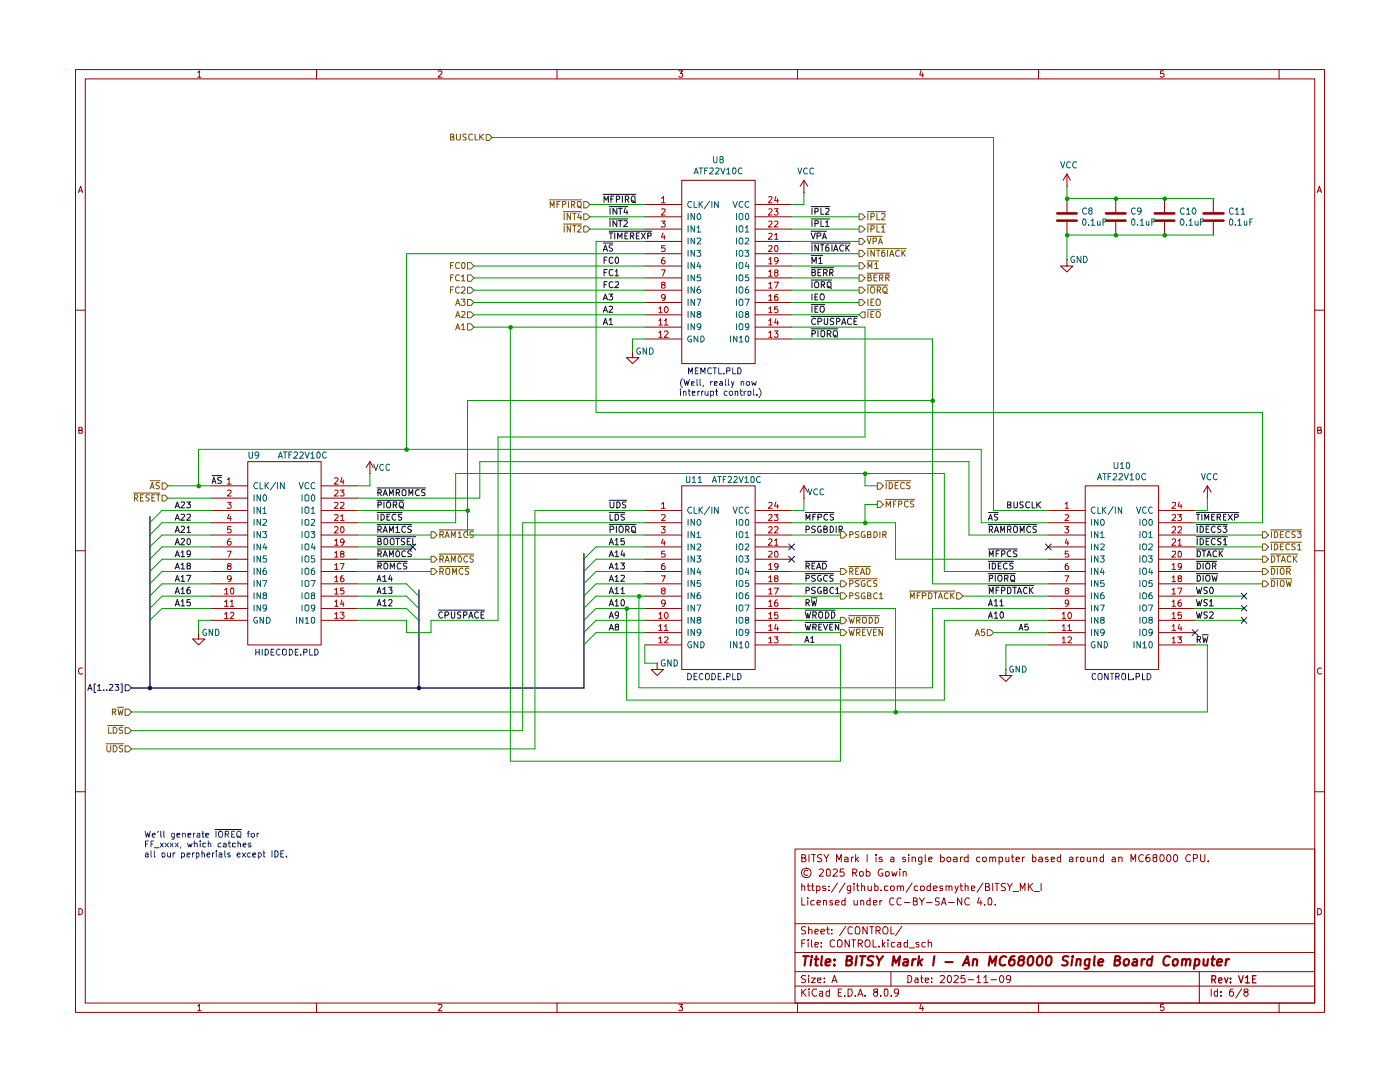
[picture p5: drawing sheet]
<svg xmlns="http://www.w3.org/2000/svg" width="279mm" height="216mm" viewBox="0 0 279 216" stroke-linecap="round" stroke-linejoin="round" font-family="sans-serif">
<g fill="none" stroke="#910000" stroke-width=".2">
<path d="M15.1 13.9h249.2v188.1h-249.2zM17 15.7h245.4v184.4h-245.4zM39.5 14.5l.3-.4v1.3M39.5 15.4h.6M63.2 13.9v1.8M87.5 14.2l.5-.1 .2 .3-.7 1h.7M111.2 13.9v1.8M135.5 14.1h.7l-.4 .5h.3v.7l-.5 .1-.1-.2M159.2 13.9v1.8M183.8 14.1l-.2 .9h.7M184.1 14.6v.8M207.3 13.9v1.8"/>
<path d="M232.2 14.1h-.6v.6l.6-.1 .1 .2v.4l-.2 .2h-.4l-.1-.2M255.3 13.9v1.8M15.7 38.4l.4-1.2 .4 1.2M15.7 38.1h.6M262.9 38.4l.4-1.2 .4 1.2M263.1 38.1h.5M15.1 61.9h1.9M262.4 61.9h1.9M15.7 85.8h.5l.2-.2-.1-.3h-.6v1.1h.6l.1-.5-.2-.1M263 85.8h.6v-.5h-.6v1.1h.6l.1-.4-.1-.2h-.2M15.1 109.9h1.9M262.4 109.9h1.9"/>
<path d="M16.4 133.3a.58 .58 0 0 0-.8 .6 .58 .58 0 0 0 .8 .5M263.7 133.3h-.3l-.4 .2 .1 .9 .3 .1 .3-.1M15.1 158h1.9M262.4 158h1.9M158.7 169.4h103.7v30.7h-103.7zM160 179.2v1.4h.7M160 176.9h.6v.8M160 171.2l.7-.1 .1-.3-.3-.3h-.5v1.5h.6l.3-.3v-.3l-.4-.2M160 176.3v1.4M161.1 176.8h.6M161.2 179.2v.1M161.2 173.7l-.4-.1-.4 .4 .2 .6h.6"/>
<path d="M161.2 179.7v.9M161.3 176.3v1.2l.4 .2M161.5 170.5v1.5M162 176.8h.5M162 170.5h.7M162.1 176.3v1.2l.4 .2M162.4 170.5v1.5M162.5 179.7h-.5l-.2 .2 .1 .6h.6M163 176.9l.4-.1 .3 .2-.1 .6h-.6M163 176.8v1.4M163.5 173.6l.6-.2 .2 .2v.4l-.8 .8h.8M164 170.6a.6 .6 0 0 0-.9 .2l.2 .3a.74 .74 0 0 1 .7 .6l-.3 .3-.6-.1"/>
<path d="M164.3 179.8l.3-.1h.3v.9M164.3 179.7v.9M164.4 170.5l.5 .8 .5-.8M164.8 176.9l-.4-.1-.2 .2 .2 .3h.4v.2l-.2 .2-.4-.1M164.9 173.6l.4-.2 .4 .2-.1 1.1h-.6zM164.9 171.3v.7M165.4 177.6v.1M165.4 176.9v.1M166.1 179.7h-.3l-.2 .2 .2 .3h.3l.1 .2-.2 .2-.4-.1M166.3 173.6l.2-.2h.3l.3 .2v.2l-.9 1h.9M167 172v-1.5l.5 1 .4-1v1.5M167.1 176.2l-1.2 1.9"/>
<path d="M168.4 173.4h-.7l-.1 .7 .7-.1 .2 .2-.1 .5h-.8M168.6 171.1l.4-.1 .2 .2v.8M168.7 179.7h-.5l-.2 .2 .1 .6h.6M168.7 179.2v1.4M168.7 176.2l-1.2 1.9M169.2 171.4h-.6v.5h.6M169.8 176.8v1.2l-.3 .2-.3-.1M169.8 176.9l-.5-.1-.2 .2 .1 .6h.6M169.9 171v1M170.2 174.2l.7-.1 .1-.5-.3-.2h-.5v1.4M170.3 171l-.3 .1-.1 .2M170.4 179.7v.7l.3 .2 .4-.1"/>
<path d="M170.4 176.3v.1M170.4 176.8v.9M170.5 174.2l.5 .6M170.8 170.5v1.5M170.9 176.8h.5M170.9 171.4l.5 .6M171.1 176.3v1.2l.3 .2M171.1 179.7v.9M171.4 171l-.6 .5M171.6 174h.6v.7h-.6zM171.8 179.8l.2-.1 .4 .1v.8M171.8 179.7v.9"/>
<path d="M172 176.9h.5v.8M172 176.3v1.4M172.9 174l.4-.1 .3 .3v.5h-.7M172.9 173.4v1.4M173.1 170.5v1.5M173.2 176.8v.7l.3 .2 .4-.1M173.6 179.7h-.4l-.2 .2 .1 .6h.5M173.6 179.2v1.4M173.9 176.8v.9M174.6 176.9l.4-.1 .3 .2-.1 .6h-.6M174.6 176.3v1.4M174.8 170.5v.2"/>
<path d="M174.8 171v1M175.6 179.7v.9M175.8 177.6v.1M176 179.7l-.4 .2M176 171.1l-.3-.1-.3 .3 .1 .1 .5 .1 .1 .3-.3 .2-.4-.1M176.1 173.5a.67 .67 0 0 0-.9 .7 .67 .67 0 0 0 1 .5v-.5h-.4M176.8 174h.6v.7h-.6zM177.2 176.9h-.7v.7h.7M177.8 176.9h.6v.7h-.6zM177.8 171.1l.4-.1 .2 .2v.8M178 173.9l.2 .9 .3-.6 .2 .6 .4-.9M178.4 179.3l-.1-.1a.42 .42 0 0 0-.7 .3v.9l.4 .2 .4-.1"/>
<path d="M178.4 171.4h-.6l-.1 .2v.2l.3 .2 .4-.1M179.1 176.9l.4-.1 .2 .2v.7M179.1 176.8v.9M179.6 173.4v.2M179.6 173.9v.9M179.7 177l.2-.2 .4 .2v.7M179.8 179.3l-.1-.1a.42 .42 0 0 0-.6 .3v.9l.3 .2 .4-.1M180.3 174h.5v.8M180.3 173.9v.9M180.7 171.1h-.5v.3l.5 .1 .1 .3-.3 .2-.3-.1M181.4 170.5v.2M181.4 171v1"/>
<path d="M182 171.1l.5-.1 .2 .2v.8M182 176.2l-1.2 1.9M182 171v1M182.3 179.8h.6l.1-.4-.3-.2h-.4v1.4h.5l.2-.1v-.5l-.3-.2M183.1 176.9l-.4-.1-.2 .2v.6h.6M183.5 179.2l.5 .7 .5-.7M183.7 176.9h.7v.7h-.7zM184 171v1.2l-.3 .3-.3-.1M184 171.1l-.4-.1-.3 .3 .1 .6h.6M184 179.9v.7M184.7 170.5v1.3l.1 .2M185.3 171.4h.7l-.2-.4-.5 .2v.6l.3 .2 .3-.1"/>
<path d="M185.7 176.9l-.5-.1-.2 .2 .1 .6h.6M185.7 176.3v1.4M186.3 177.3l.7-.2-.1-.2-.4-.1-.2 .2v.6h.6M187.4 179.2h-.5l-.2 .1v.4l.7 .3v.2v.3l-.2 .1-.5-.1M187.7 171.1h.7l.1 .6a.52 .52 0 0 1-.8 .2M187.7 170.5v1.5M188.1 176.9l-.4-.1-.2 .2 .2 .3h.4v.3h-.6M188.8 176.9l.4-.1 .2 .2v.7M188.8 176.8v.9M189.1 171.1h.6v.6l-.2 .3h-.3l-.2-.3zM189.4 177l.2-.2 .4 .2v.7M190.3 171.1l.5-.1 .2 .2v.8"/>
<path d="M190.6 176.8l.3 .9M191 171.4h-.7l-.1 .2v.2l.3 .2 .5-.1M191.3 176.8l-.7 1.4M191.6 176.8h.5M191.7 171v1M191.8 176.3v1.2l.3 .2M191.9 179.2v1.4l-.8-1.4v1.4M192.1 171l-.3 .1-.1 .2M192.6 176.9h.6v.8M192.6 176.3v1.4M193.2 171.1h-.7l-.1 .6a.52 .52 0 0 0 .8 .2M193.2 170.5v1.5"/>
<path d="M193.5 179.3l-.1-.1a.5 .5 0 0 0-.8 .3 .67 .67 0 0 0 0 .8 .67 .67 0 0 0 .9 .2M193.9 177.3l.7-.2-.1-.2h-.6v.7h.6M195.4 179.1l-.3 1.1h.9M195.6 171.1l-.4-.1-.3 .3 .1 .6h.6M195.7 179.7v.9M196.2 171.1h.1a.36 .36 0 0 1 .5 .2v.6a.45 .45 0 0 1-.7-.2zM196.2 176.2l-1.2 1.9M196.7 177l.7-.1v-.4l-.2-.2h-.5v1.4l.7-.1 .1-.3-.3-.3M197.2 179.4l.4-.2a1.01 1.01 0 0 1 .2 1.3h-.5zM197.5 171.1l.4-.1 .2 .2v.8M197.5 171v1M198.1 171.2l.2-.2 .4 .2v.8"/>
<path d="M198.1 176.3v1.4M198.6 176.3h.8M199 176.3v1.4M199.4 171.1h.7v.7l-.3 .2-.4-.1M199.4 171v1.5M200.7 176.4l-.6-.1-.3 .2 .2 .4a.74 .74 0 0 1 .7 .6l-.3 .2-.6-.1M200.7 171v.9l.5 .1 .1-.2M201.1 176.3l.4 .7 .5-.7M201.3 171v1M201.5 177v.7M201.8 171h.6M202 170.5v1.3l.4 .2"/>
<path d="M202.2 177.9h1.1M202.8 171.4h.7l-.2-.4h-.4l-.1 .2v.6l.1 .2 .5-.1M203.6 177.7v-1.4l.4 1 .6-1v1.4M204 171v1M204.5 171l-.4 .1-.1 .2M205.2 176.3v1.4M205.5 176.9l.6 .8M206.1 171.1l.4-.1 .3 .3v.4l-.3 .3-.4-.1M206.1 176.3l-.9 .8M206.1 170.5v1.5M206.3 177.9h1.1M207.3 171.1l.5-.1 .2 .2v.8"/>
<path d="M207.8 176.3v1.4M208 171.4h-.7v.2v.2l.2 .2 .5-.1M209.1 171.1l-.3-.1-.2 .3 .1 .1h.3l.2 .4-.2 .2-.4-.1M209.8 171.4h.7l-.1-.3h-.6v.8h.6M211.7 171.1l-.5-.1-.2 .3v.4l.2 .3 .5-.1M211.7 170.5v1.5M213.4 171.1l.5-.1 .2 .2v.8M214.1 171.4h-.7v.5h.7M214.8 171v1M215.2 171l-.3 .1-.1 .2M215.6 171.1h.7l-.1 .8-.3 .1-.3-.2zM217 171v.8l.2 .2 .4-.2"/>
<path d="M217.6 171v1M218.3 171.1h.6v.9M218.3 171v1M220.2 171.1l-.4-.1-.3 .3 .1 .6h.6M220.2 170.5v1.5M222 171.1l.4-.1 .2 .2v.8M222.6 171.4h-.6l-.1 .2v.2l.3 .2 .4-.1M223.3 171.1l.4-.1 .2 .2v.8M223.3 171v1M225.7 172v-1.5l.4 1 .5-1v1.5M228.2 170.7a.68 .68 0 0 0-1 .4 .68 .68 0 0 0 .7 .9l.3-.2M229.4 170.5h-.3l-.3 .4-.1 .8 .3 .3h.3l.2-.3-.1-.6h-.5l-.2 .3"/>
<path d="M230.4 171.1l-.3-.1v-.3l.3-.2 .4 .1v.5h-.4l-.3 .2 .1 .6a.44 .44 0 0 0 .6-.2 .44 .44 0 0 0-.2-.6M231.6 170.7l.2-.2a.76 .76 0 0 1 .5 .7 .76 .76 0 0 1-.5 .8l-.2-.2-.1-.4zM233 170.6l.2-.1a.76 .76 0 0 1 .5 .7 .76 .76 0 0 1-.5 .8 .97 .97 0 0 1-.2-1.4zM234.5 170.5a.76 .76 0 0 1 .5 .7 .76 .76 0 0 1-.5 .8 .89 .89 0 0 1 0-1.5zM237.6 170.7a.68 .68 0 0 0-1 .4 .68 .68 0 0 0 .7 .9l.3-.2M238.2 171.3h.6l.2-.3v-.2l-.2-.3h-.6v1.5M239.6 170.5v1.2l.3 .3h.3l.3-.3v-1.2M241.1 171.8v.2M15.7 181.3h.3l.4 .3v.7l-.4 .2h-.3zM158.7 196.8h103.7M158.7 193.9h103.7M158.7 190.1h103.7"/>
<path d="M158.7 184.3h103.7M160 197.4v1.4M160 188.2h.5M160.2 197.9l.7 .9M160.7 187.5h-.7v1.5M160.8 194.7l-.6-.1-.3 .3a.74 .74 0 0 0 .8 .6l.1 .3-.3 .3-.6-.1M160.8 185l-.6-.1-.2 .2v.4l.5 .2 .3 .4-.2 .2h-.7M160.9 197.4l-.9 .7M161.3 187.5v.2M161.3 188v1M161.4 194.6v.2M161.4 185.6l.2-.2 .4 .2v.7"/>
<path d="M161.4 184.9v1.4M161.4 195.2v.9M161.5 197.4h.1M161.5 197.8v1M162 195.2h.7l-.7 .9h.7M162 187.5v1.3l.1 .2M162.6 188.5l.7-.1-.1-.4h-.5l-.1 .2v.6l.2 .2 .4-.1M162.6 185.9l.7-.1-.2-.4h-.3l-.2 .2v.6l.1 .1h.5M163 197.4h-.6a.79 .79 0 0 0-.3 .8 .79 .79 0 0 0 .6 .6l.3-.2M163.1 180.2l.6-.2v-.3h-.5l-.1 .1v.6l.1 .2 .5-.1M163.1 195.6l.7-.1v-.3h-.6l-.1 .1 .1 .7h.6M163.6 197.9h.6v.9"/>
<path d="M163.8 185.9l.8-.1-.1-.3-.4-.1-.3 .2 .1 .7h.6M163.9 188.8v.2M163.9 188v.2M164.2 198.1l-.6 .2-.1 .2 .2 .3 .5-.1M164.5 195.9v.2M164.5 195.2v.1M164.9 185.4h.6M165.2 184.9v1.3l.1 .1h.2M165.5 197.9l-.4-.1-.3 .3 .1 .6h.6M165.5 197.4v1.4M166 196.1l.5-1.5 .5 1.5M166 186.3h.1"/>
<path d="M166 185.5v.1M166.2 195.7h.7M166.5 187.7l-.4-.2-.4 .4 .1 .9 .3 .2 .4-.2M166.7 180.2l.8-.2-.1-.3h-.4l-.3 .1v.6l.3 .2 .4-.1M167.1 187.7l.4-.2 .3 .1a.88 .88 0 0 1-.1 1.4l-.6-.2zM167.3 198h.5M168 197.4h-.7v1.4h.7M168.6 198.6v.2M168.8 184.8l-1.2 1.9M169.2 197.4h.6a.94 .94 0 0 1-.1 1.4h-.5zM169.5 187.5v1.5l-.8-1.5v1.5M170 187.5h.8"/>
<path d="M170.1 185.1l-.4-.2-.5 .3 .1 1 .2 .1h.6M170.3 187.5v1.5M170.7 198.6v.2M170.7 185.2a.49 .49 0 0 1 .6-.3 .49 .49 0 0 1 .3 .5l-.2 .9h-.5l-.2-.1zM171.2 198.8l.5-1.4 .5 1.4M171.3 188.3l.7-.1 .1-.4-.3-.3h-.5v1.5M171.4 198.4h.6M171.6 188.3l.5 .7M172.6 198.6v.2M172.7 187.7l.5-.2a.8 .8 0 0 1 .5 .8 .8 .8 0 0 1-.5 .7l-.3-.1a.99 .99 0 0 1-.2-1.2zM173.1 184.9v1.4l-.9-1.4v1.4M173.6 184.9h.7"/>
<path d="M174 184.9v1.4M174.2 187.5v1.5h.7M174.3 180.2l.7-.2-.1-.3h-.6v.8h.6M174.7 197.9l-.4-.2 .2-.3h.6l.1 .3-.3 .2a.45 .45 0 0 0-.5 .2 .45 .45 0 0 0 0 .5l.1 .1a.44 .44 0 0 0 .6-.1 .44 .44 0 0 0-.2-.7M174.8 185.7l.8-.1a.45 .45 0 0 0-.2-.7h-.6v1.4M175.2 185.7l.5 .6M175.4 188.8v.2M175.8 198.6v.2M176.1 187.5v1.5M176.2 188.4l.4 .6M176.5 197.4h.5l.2 .2v.9l-.3 .3a.99 .99 0 0 1-.4-1.4zM176.5 184.9h.4a.96 .96 0 0 1 .1 1.4h-.6a.95 .95 0 0 1 .1-1.4z"/>
<path d="M176.6 188l-.5 .5M177.2 187.5v.2M177.2 188v1M177.8 184.9v1.4h.7M177.8 193.9v2.9M177.9 198.6v.2M178.6 188h-.6l-.1 .3 .1 .6h.6M179.2 188h.5v1M179.3 197.9l-.2 .3h-.4l-.2-.3 .1-.5h.6a.99 .99 0 0 1-.3 1.4h-.3M179.7 188.4h-.4l-.2 .2v.2l.2 .2 .4-.1M180 184.8l-1.3 1.9M180.5 180.1h1.1"/>
<path d="M181.1 188h-.6l-.1 .3 .1 .6h.6M181.1 187.5v1.5M181.2 194.6h.3l.4 .4v.7l-.4 .4h-.3zM181.4 189.1h1.1M182.6 195.2h.5l.1 .9M183.2 195.5h-.5l-.2 .2 .2 .4 .5-.1M183.4 188h-.5l-.1 .2 .1 .2 .5 .1v.4h-.6M183.7 195.2h.5M183.9 194.6v1.2l.3 .3M184.7 195.6l.6-.1-.1-.3h-.5v.1v.7h.5M184.7 188h-.6l-.1 .3v.4l.2 .3 .5-.1M184.9 180.1h1.1"/>
<path d="M185.2 188.1l.6-.1 .1 1M185.2 187.5v1.5M185.9 195.9v.2M185.9 195.2v.1M187.7 194.8l.2-.2 .5 .1 .1 .5-.9 .9h.9M187.9 180.6l.5-1.4 .4 1.4M188 180.2h.7M189.2 194.7l.2-.1a.75 .75 0 0 1 .5 .8 .75 .75 0 0 1-.5 .7 1.01 1.01 0 0 1-.2-1.4zM189.3 180.1h1.1M190.4 194.8l.6-.2 .3 .5-1 1h1M192.5 194.6h-.6l-.1 .7 .6-.1 .2 .3v.3l-.2 .3-.6-.2M193.2 195.5h1.1"/>
<path d="M195 195.1l.3-.5v1.5M195 196.1h.7M196.3 195.1l.5-.5v1.5M196.3 196.1h.9M196.5 180.5v.1M197.8 195.5h1.1M198.6 180.5v.1M199.8 194.6a.75 .75 0 0 1 .5 .8 .75 .75 0 0 1-.5 .7 .92 .92 0 0 1 0-1.5zM201.7 195.2l-.2 .3h-.5l-.2-.3v-.3l.4-.3h.2a.99 .99 0 0 1 0 1.4l-.4 .1M239.3 193.9v6.2M241.7 197.4v1.4M243 197.9l-.4-.1-.3 .3 .1 .6h.6"/>
<path d="M243 197.4v1.4M243.7 198.6v.2M243.7 197.9v.1M246 197.4a.57 .57 0 0 0-.6 .5v.6l.1 .2 .5 .1 .1-.2 .1-.5-.2-.2h-.3l-.3 .2M247.8 197.3l-1.2 1.8M248.6 197.9l-.4-.2 .2-.3h.5l.2 .2a.6 .6 0 0 1-.7 .4 .43 .43 0 0 0 0 .7 .43 .43 0 0 0 .7-.2v-.3l-.3-.3M263 181.3a.65 .65 0 0 1 .7 .6 .65 .65 0 0 1-.7 .6zM39.5 200.7l.3-.3v1.3M39.5 201.7h.6M63.2 200.1v1.9M87.5 200.5l.5-.1 .2 .3-.7 1h.7M111.2 200.1v1.9"/>
<path d="M135.5 200.4h.7l-.4 .5h.3v.7l-.5 .1-.1-.2M159.2 200.1v1.9M183.8 200.3l-.2 .9h.7M184.1 200.8v.9M207.3 200.1v1.9M232.2 200.4h-.6v.6l.6-.1 .1 .2v.3l-.2 .3h-.4l-.1-.2M255.3 200.1v1.9"/>
<circle cx="160.9" cy="174.2" r=".95"/>
</g>
<path d="M241.8 195.4h.7l.1-.6-.8-.1v1.4M242.2 195.4l.4 .7M243.2 195.6l.7-.1-.2-.4-.4 .1-.1 .7 .2 .2 .4-.1M244.4 195.1l.3 1 .4-1M245.6 196v.1M245.6 195.2v.2M247.2 194.7l.5 1.4 .4-1.4M248.5 195.1l.5-.4v1.4M248.5 196.1h.9M250 195.4h.5M250.7 194.7h-.7v1.4h.7" fill="none" stroke="#910000" stroke-width=".25"/>
<g fill="none" stroke="#910000" stroke-width=".42">
<path d="M160.3 190.8h1.1M160.8 190.8l-.2 1.9M161.9 191.4l-.1 1.3M162 190.8v.2M162.6 191.4h.8M162.9 190.8l-.1 1.8 .4 .1M164 190.8l-.1 1.6 .1 .3M164.8 192.1l.9-.2-.1-.4a.6 .6 0 0 0-.8 .1v1h.8M166.5 192.5v.2M166.6 191.5v.1M168.9 191.6h.9l.2-.3v-.3l-.3-.2h-.7l-.1 1.9 .9-.1a.64 .64 0 0 0 .1-.9l-.3-.1M171 190.8l-.3 1.9"/>
<path d="M171.7 190.8h1.1M172.2 190.8l-.3 1.9M174.4 190.9a.8 .8 0 0 0-1.2 .4l.2 .3a.69 .69 0 0 1 .7 .9l-.3 .2-.8-.1M175 190.8l.5 .9 .7-.9M175.5 191.7l-.2 1M178.1 192.7l.2-1.9 .5 1.3 .8-1.3-.2 1.9M180.4 191.5h.7v1.2M181.2 191.9l-.7 .1-.3 .2 .1 .4 .2 .1 .6-.1M182.2 191.4l-.2 1.3M182.7 191.4l-.4 .1-.1 .2M183.4 190.8l-.2 1.9M183.5 192l.4 .7"/>
<path d="M184.1 191.4l-.8 .7M186.5 190.8l-.3 1.9M188.7 192h1.4M192.1 192.7l1-1.9 .3 1.9M192.4 192.1h.9M194.3 191.6l.2-.2 .4 .1v1.2M194.3 191.4l-.2 1.3M197.3 192.7l.3-1.9 .4 1.3 .8-1.3-.2 1.9M200.8 191l-.1-.1a.77 .77 0 0 0-.9 .1l-.3 .6v.6a.68 .68 0 0 0 1.1 .3M202.5 190.8a.83 .83 0 0 0-1 .8l-.1 .7 .1 .3a.65 .65 0 0 0 1-.3v-.7l-.3-.1h-.4l-.4 .4M203.7 191.6l-.4-.4a.6 .6 0 0 1 1-.2v.4l-.3 .2a.65 .65 0 0 0-.7 .2 .65 .65 0 0 0 0 .8l.6 .1 .3-.2 .1-.5-.3-.4M205.4 191l.5-.2 .3 .3v.9l-.3 .5-.3 .2-.3-.1-.2-.3v-.8z"/>
<path d="M207 191.1l.3-.2 .4-.1a1.11 1.11 0 0 1-.4 1.9l-.3-.2a1.37 1.37 0 0 1 0-1.4zM209 191l.3-.2 .5 .2a1.44 1.44 0 0 1-.3 1.6l-.4 .1-.4-.4v-.8zM213.2 190.9a.79 .79 0 0 0-1.1 .2l.1 .5 .6 .1 .3 .3-.1 .5a.92 .92 0 0 1-1 .1M214 191.4l-.2 1.3M214.1 190.8v.2M214.9 191.6l.3-.2 .5 .1-.1 1.2M214.9 191.4l-.1 1.3M217.5 191.4l-.3 1.8-.3 .1-.5-.1M217.5 191.5l-.5-.1-.4 .2-.1 .9a.64 .64 0 0 0 .9 .1M218.5 190.8l-.2 1.6 .2 .3M219.2 192.1l1-.2-.1-.4a.6 .6 0 0 0-.9 .1v1h.8M222.5 191.6h.8l.3-.3-.1-.3-.3-.2h-.6l-.2 1.9 .9-.1a.64 .64 0 0 0 .1-.9l-.3-.1"/>
<path d="M224.4 191.6l.1-.1a.54 .54 0 0 1 .8 .2l-.1 .8-.6 .2-.4-.4zM226.2 191.5h.7v1.2M226.9 191.9l-.6 .1-.4 .4 .3 .3 .7-.1M227.9 191.4l-.1 1.3M228.5 191.4l-.5 .1-.1 .2M229.9 191.5l-.5-.1-.4 .3v.8l.2 .2 .5-.1M230 190.8l-.3 1.9M233.5 191l-.1-.1a.77 .77 0 0 0-1 .1l-.2 .6v.6a.68 .68 0 0 0 1.1 .3M234.1 191.7a.65 .65 0 0 1 .9-.2v.8l-.3 .4-.6-.2zM235.9 191.6l.4-.2 .4 .1-.1 1.2M236 191.4l-.2 1.3M236.8 191.6a.47 .47 0 0 1 .4-.2 .47 .47 0 0 1 .4 .2l-.2 1.1"/>
<path d="M238.5 191.5l.6-.1 .2 .2v.7l-.4 .4-.5-.1M238.5 191.4l-.2 1.9M240.2 191.4v1.2l.5 .1 .2-.2M241.1 191.4l-.2 1.3M241.8 191.4h.6M242.1 190.8l-.3 1.6 .1 .2 .4 .1M242.9 192.1l1-.2-.1-.4a.6 .6 0 0 0-.9 .1v1h.8M244.7 191.4l-.1 1.3M245.3 191.4l-.4 .1-.2 .2"/>
</g>
<path d="M161.9 63.2h9.2M162.7 63.7l-.2-.2a.61 .61 0 0 0-.5 .7 .61 .61 0 0 0 .7 .5v-.1M163.2 64.2l.7-.1 .1-.3-.3-.3h-.5v1.3M164.5 63.5v1.1l.3 .2 .3-.1 .1-.2v-1M166.4 63.6l-.5-.1-.2 .3 .2 .3 .5 .2v.3l-.2 .2-.5-.1M167 64.2l.6-.1v-.3l-.2-.3h-.4v1.3M168 64.8l.4-1.3 .4 1.3M168.1 64.4h.6M169.9 63.7l-.4-.2-.3 .3v.8l.3 .2 .4-.2M170.4 64.1h.5M171 63.5h-.6v1.3h.6" fill="none" stroke="#0f0f0f" stroke-width=".2"/>
<path d="M172 62.2h.6v1.2h-.6l-.6-.6z" fill="#fff"/>
<path d="M172 62.2h.6v1.2h-.6l-.6-.6zM173.1 61.8h2.7M173.2 62.1v1.2M173.8 62.7h.4M174.4 62.1h-.6v1.2h.6M175.1 62.1a.46 .46 0 0 1 .6 .5l-.2 .7h-.5a.86 .86 0 0 1 .1-1.2z" fill="none" stroke="#765500" stroke-width=".2"/>
<path d="M240.2 44h4M240.2 42.6h4" fill="none" stroke="#910000" stroke-width=".51"/>
<path d="M242.1 39.6v2.7M242.1 44.3v2.6" fill="none" stroke="#910000" stroke-width=".2"/>
<path d="M120.4 38.8h6.5M121.9 39.7h.4M122.5 39.1h-.6v1.3M123 39.8l.6-.1v-.5l-.6-.1v1.3M124.2 39.1v1.3M124.8 39.8h.5l.2-.2v-.3l-.2-.2h-.5v1.3M125.1 39.8l.4 .6M126.1 39.3l.1-.2 .5 .2v.9l-.5 .2a.9 .9 0 0 1-.1-1.1zM120.6 40.4v-1.3l.4 .9 .4-.9v1.3M126.2 40l.6 .5" fill="none" stroke="#0f0f0f" stroke-width=".2"/>
<path d="M171.4 42.7h.6l.6 .6-.6 .6h-.6z" fill="#fff"/>
<path d="M171.4 42.7h.6l.6 .6-.6 .6h-.6zM173.1 42.2h3.7M173.2 42.6v1.3M173.8 43.3l.6-.1v-.5l-.6-.1v1.3M175 42.6v1.3h.6M175.9 42.8l.2-.2h.3l.2 .2v.4l-.8 .7h.8" fill="none" stroke="#765500" stroke-width=".2"/>
<path d="M171.4 47.6h.6l.6 .6-.6 .6h-.6z" fill="#fff"/>
<path d="M171.4 47.6h.6l.6 .6-.6 .6h-.6zM173.1 47.5l.4 1.2 .3-1.2M173.1 47.2h3M174.2 48.2h.5l.2-.2v-.4l-.7-.1v1.2M175.3 48.7l.4-1.2 .4 1.2M175.4 48.3h.6" fill="none" stroke="#765500" stroke-width=".2"/>
<path d="M171.4 54.9h.6l.6 .6-.6 .6h-.6z" fill="#fff"/>
<path d="M171.4 54.9h.6l.6 .6-.6 .6h-.6zM173.1 54.5h4.4M173.2 55.4h.5l.1-.5h-.6v1.1h.6l.1-.4-.3-.2M174.4 55.4h.4M175 54.9h-.6v1.1h.6M175.5 55.5l.7-.1v-.5h-.7v1.1M175.8 55.5l.4 .5M176.8 55.5l.6-.1v-.5h-.6v1.1M177 55.5l.5 .5" fill="none" stroke="#765500" stroke-width=".2"/>
<path d="M171.4 52.4h.6l.6 .7-.6 .6h-.6z" fill="#fff"/>
<path d="M171.4 52.4h.6l.6 .7-.6 .6h-.6zM173.1 52.1h2.2M173.2 53.6v-1.2l.4 .9 .4-.9v1.2M174.6 52.7l.3-.3v1.2M174.6 53.6h.7" fill="none" stroke="#765500" stroke-width=".2"/>
<path d="M171.4 59.8h.6l.6 .6-.6 .6h-.6z" fill="#fff"/>
<path d="M171.4 59.8h.6l.6 .6-.6 .6h-.6zM173.2 59.7v1.3M174.4 59.7h-.6v1.3h.6M175.1 59.7a.46 .46 0 0 1 .6 .4v.4a.46 .46 0 0 1-.6 .5 .86 .86 0 0 1 0-1.3zM173.8 60.3h.4" fill="none" stroke="#765500" stroke-width=".2"/>
<path d="M171.4 57.3h.6l.6 .6-.6 .6h-.6z" fill="#fff"/>
<path d="M171.4 57.3h.6l.6 .6-.6 .6h-.6zM173.1 56.9h4M173.2 57.2v1.3M174 57.2a.46 .46 0 0 1 .6 .5v.4a.46 .46 0 0 1-.6 .4 .86 .86 0 0 1 0-1.3zM175.1 57.9l.6-.1v-.5l-.6-.1v1.3M175.3 57.9l.5 .6M176.3 57.4l.5-.2a.86 .86 0 0 1 0 1.3l-.4-.1a.74 .74 0 0 1-.1-1zM176.4 58.2l.7 .4" fill="none" stroke="#765500" stroke-width=".2"/>
<path d="M171.4 45.1h.6l.6 .6-.6 .6h-.6z" fill="#fff"/>
<path d="M171.4 45.1h.6l.6 .6-.6 .6h-.6zM173.1 44.7h3.7M173.2 45v1.3M173.8 45.7l.6-.1v-.5l-.6-.1v1.3M175 45v1.3h.6M175.9 45.4l.4-.4v1.3M175.9 46.3h.7" fill="none" stroke="#765500" stroke-width=".2"/>
<g fill="none" stroke="#0f0f0f" stroke-width=".2">
<path d="M238.8 119.6l.3 1.3 .2-.9 .2 .9 .4-1.3M238.8 117.2l.3 1.2 .2-.8 .2 .8 .4-1.2M238.8 104.6h6.1M238.8 109.6h5.4M238.8 102.6h.6M238.8 102.3h8.4M238.8 114.5h4.2M238.8 107.1h6.1M238.9 109.9a.66 .66 0 0 1 .7 .4 .66 .66 0 0 1-.3 .8h-.4zM238.9 114.8h.4a.66 .66 0 0 1 .3 .8 .66 .66 0 0 1-.7 .4zM238.9 105v1.3M238.9 107.4v1.3"/>
<path d="M239.1 102.6v1.2M239.5 105a.64 .64 0 0 1 .7 .6 .64 .64 0 0 1-.7 .7zM239.5 107.4a.64 .64 0 0 1 .7 .7 .64 .64 0 0 1-.7 .6zM239.9 102.6v1.2M239.9 109.9h.7M240.1 114.8v1.2M240.3 109.9v1.2M240.5 103.8v-1.2l.3 .9 .4-.9v1.2M240.7 105.6h.4M240.7 108h.4M240.9 111.1l.4-1.2 .4 1.2M241 119.7l-.5-.1-.2 .2v.3l.7 .5-.3 .3-.4-.1"/>
<path d="M241 117.3l-.5-.1-.2 .1v.4a.57 .57 0 0 1 .6 .7h-.6M241 110.7h.6M241.3 105h-.6v1.3h.6M241.3 107.4h-.6v1.3h.6M241.4 120h.2l.1-.4v1.3M241.6 117.3a.55 .55 0 0 1 .5 .2 .55 .55 0 0 1 0 .7l-.1 .2a.56 .56 0 0 1-.6-.4 .56 .56 0 0 1 .2-.7zM241.8 103.1h.4M241.9 114.8l.2 1.2 .3-.9 .3 .9 .2-1.2M242.4 102.6h-.6v1.2h.6M242.5 105.2l-.2-.2a.6 .6 0 0 0-.6 .7 .6 .6 0 0 0 .8 .5v-.1M242.5 107.6l-.2-.2a.64 .64 0 0 0-.6 .7 .64 .64 0 0 0 .6 .6l.2-.2M242.8 110l-.2-.1a.67 .67 0 0 0-.5 .5 .67 .67 0 0 0 .2 .7l.5-.1"/>
<path d="M242.9 103.2l.7-.1v-.4l-.7-.1v1.2M243.2 103.2l.4 .6M243.3 109.9v1.2M243.5 110.4l.5 .7M243.7 105.1h-.6v.5l.5 .1 .1 .3-.3 .3-.4-.1M243.7 107.5h-.6v.4l.5 .2 .1 .4-.3 .2-.4-.1M244 109.9l-.7 .7M244.1 105h.8l-.5 .5 .4 .1 .1 .4-.3 .3h-.3l-.2-.2M244.2 107.8l.3-.4v1.3M244.2 103.1h.3M244.2 108.7h.7M244.7 102.6h-.5v1.2h.5"/>
<path d="M245.1 102.6l.9 1.2M246 102.6l-.9 1.2M246.4 103.2l.7-.1v-.3l-.1-.2h-.6v1.2M238.8 122.1l.3 1.3 .2-1 .2 1 .4-1.3M238.9 127.6h.6v-.6h-.6v1.2M239.2 127.6l.4 .6M239.9 126.7h1.2M240 127l.3 1.2 .2-.9 .3 .9 .2-1.2M241 122.2h-.7v.4l.7 .3-.3 .5-.4-.1M241.4 122.2l.5-.1 .2 .2-.7 1.1h.7M241.4 120.9h.7"/>
<circle cx="241" cy="115.4" r=".57"/>
</g>
<path d="M252 111h.6l.6 .6-.6 .6h-.6z" fill="#fff"/>
<path d="M252 111h.6l.6 .6-.6 .6h-.6zM253.6 110.6h5.4M253.7 110.9a.64 .64 0 0 1 .7 .6 .64 .64 0 0 1-.7 .7zM254.8 110.9h.7M255.1 110.9v1.3M255.7 112.2l.4-1.3 .4 1.3M255.9 111.8h.5M257.6 111.1l-.2-.2a.65 .65 0 0 0-.5 .6 .65 .65 0 0 0 .5 .7l.2-.2M258.1 110.9v1.3M258.3 111.5l.5 .7M258.8 110.9l-.7 .8" fill="none" stroke="#765500" stroke-width=".2"/>
<path d="M252 113.5h.6l.6 .5-.6 .6h-.6z" fill="#fff"/>
<path d="M252 113.5h.6l.6 .5-.6 .6h-.6zM253.6 113h4M253.7 113.4a.64 .64 0 0 1 .7 .6 .64 .64 0 0 1-.7 .6zM254.9 113.4v1.2M255.5 113.5l.5-.1a.86 .86 0 0 1 0 1.2l-.5-.1zM256.8 114h.5l.3-.4-.3-.2h-.5v1.2M257.1 114l.5 .6" fill="none" stroke="#765500" stroke-width=".2"/>
<path d="M252 106.1h.6l.6 .7-.6 .6h-.6z" fill="#fff"/>
<path d="M252 106.1h.6l.6 .7-.6 .6h-.6zM253.6 105.7h6.2M253.7 106.1v1.2M254.3 106.1h.5a.66 .66 0 0 1 .2 .7 .66 .66 0 0 1-.7 .5zM255.5 106.7h.4M256.1 106.1h-.6v1.2h.6M257.3 106.2l-.5-.1-.2 .2v.7a.45 .45 0 0 0 .7 .2M258.5 106.1h-.6a.47 .47 0 0 0 0 .5 .47 .47 0 0 0 .5 .2v.4h-.6M258.9 106.1h.8l-.5 .4 .4 .1v.6h-.7" fill="none" stroke="#765500" stroke-width=".2"/>
<path d="M252 115.9h.6l.6 .6-.6 .6h-.6z" fill="#fff"/>
<path d="M252 115.9h.6l.6 .6-.6 .6h-.6zM253.6 115.5h4.2M253.7 115.8a.66 .66 0 0 1 .7 .5 .66 .66 0 0 1-.2 .7h-.5zM254.9 115.8v1.2M255.5 116l.5-.2a.86 .86 0 0 1 .1 1.2h-.4l-.2-.2zM256.7 115.8l.3 1.2 .2-.8 .3 .8 .2-1.2" fill="none" stroke="#765500" stroke-width=".2"/>
<path d="M252 108.5h.6l.6 .6-.6 .7h-.6z" fill="#fff"/>
<path d="M252 108.5h.6l.6 .6-.6 .7h-.6zM253.6 108.2h6.2M253.7 108.5v1.2M254.3 108.5h.5a.66 .66 0 0 1 .2 .8 .66 .66 0 0 1-.7 .4zM255.5 109h.4M256.1 108.5h-.6v1.2h.6M257.3 108.6l-.5-.1-.2 .3v.7a.45 .45 0 0 0 .7 .1M258.5 108.5h-.6v.5l.5 .2 .1 .3-.3 .2-.4-.1M259 108.9l.3-.4v1.2M259 109.7h.7" fill="none" stroke="#765500" stroke-width=".2"/>
<g fill="none" stroke="#0f0f0f" stroke-width=".2">
<path d="M120.4 59.9l.4-1.2 .4 1.2M120.4 50.1l.4-1.3 .4 1.3M120.4 48.5h1.9M120.5 49.8h.6M120.5 59.5h.6M120.6 54.4h.4M120.6 56.8h.4M120.6 51.9h.4M121.2 53.8h-.6v1.2M121.2 56.2h-.6v1.2M121.2 51.3h-.6v1.3M121.5 58.7h.8l-.5 .4 .4 .1v.6h-.7"/>
<path d="M121.6 41.2h3.7M121.6 46.1h8.4M121.6 43.7h3.7M121.6 46.5h.7M121.7 41.6v1.2M121.7 44v1.2M121.9 46.5v1.2M122.3 48.9l-.6-.1-.1 .2v.4l.7 .4-.3 .3-.4-.1M122.3 53.8h-.4l-.2 .1v.9a.37 .37 0 0 0 .3 .2 .37 .37 0 0 0 .3-.1M122.3 56.3a.45 .45 0 0 0-.7 .2v.6l.1 .3 .6-.1M122.3 51.5l-.4-.2-.3 .3 .1 .8 .2 .2 .4-.2M122.7 46.5v1.2"/>
<path d="M122.8 54.1l.3-.3v1.2M122.8 56.3h.6v.4l-.7 .7h.7M122.8 55h.6M122.8 51.5l.4-.2 .2 .3v.7l-.2 .3a.72 .72 0 0 1-.4-1.1zM123.1 44v1.2l-.8-1.2v1.2M123.1 41.6v1.2l-.8-1.2v1.2M123.3 47.7v-1.2l.4 .8 .4-.8v1.2M123.4 44h.8M123.4 41.6h.8M123.8 41.6v1.2M123.8 44v1.2M124.5 44.1l.5-.1 .2 .4-.7 .8h.7"/>
<path d="M124.7 47.1h.4M124.8 41.5l-.3 .9h.8M125.1 42v.8M125.3 46.5h-.6v1.2h.6M125.8 47.1h.6v-.6h-.6v1.2M126.1 47.1l.4 .6M127 47.1h.4M127.6 46.5h-.6v1.2h.6M128 46.5l.8 1.2M128.8 46.5l-.8 1.2M129.3 47.1h.6v-.6h-.6v1.2M161.9 46.5l.4 1.2 .4-1.2"/>
<path d="M161.9 41.2h3.7M161.9 46.1h3M161.9 48.5h7.8M161.9 43.7h3.7M161.9 55.9h4.1M161.9 53.4h4.5M161.9 51h2.3M162 54.4l.6-.1v-.5h-.6v1.2h.5l.2-.1v-.5h-.2M162 52.6v-1.3l.5 .9 .4-.9v1.3M162 41.6v1.2M162 44v1.2M162 48.8v1.3"/>
<path d="M162 56.2v1.2M162 58.7v1.2M162.6 42.2h.6v-.5l-.6-.1v1.2M162.6 44.6h.6v-.5l-.6-.1v1.2M162.6 59.3h.5M162.7 56.3h.5a.87 .87 0 0 1 0 1.1h-.5a.87 .87 0 0 1 0-1.1zM163.1 47.1h.6l.1-.5-.1-.1h-.6v1.2M163.2 58.7h-.6v1.2h.6M163.2 54.4h.5M163.3 48.8v1.3l-.7-1.3v1.3M163.4 51.6l.3-.3v1.3M163.4 52.6h.7"/>
<path d="M163.7 48.8h.7M163.8 41.6v1.2h.6M163.8 44v1.2h.6M163.8 53.8h-.6v1.2h.6M163.8 58.7h.5l.2 .4-.1 .6-.2 .2-.4-.1-.1-.4zM163.9 56.8h.6v-.5l-.6-.1v1.2M164.1 48.8v1.3M164.2 47.7l.3-1.2 .4 1.2M164.2 56.8l.4 .6M164.3 47.3h.5M164.3 54.4h.5l.3-.2-.1-.4h-.7v1.2M164.7 54.4l.4 .6"/>
<path d="M164.8 41.7h.6v.4l-.6 .7h.6M164.8 44.4l.3-.4v1.2M164.8 45.2h.6M165.1 56.4l.3-.2 .5 .2v.8l-.2 .2h-.4l-.2-.2zM165.3 57.1l.6 .5M165.4 48.8a.72 .72 0 0 0-.6 .6 .72 .72 0 0 0 .2 .7l.4-.1v-.6h-.4l-.2 .2M165.6 54.4h.6v-.6h-.6v1.2M165.9 54.4l.4 .6M166 48.8v1.3M166.4 50.1l.4-1.3 .4 1.3M166.5 49.8h.6M168.3 49l-.2-.2a.65 .65 0 0 0-.5 .7 .65 .65 0 0 0 .5 .6l.2-.1"/>
<path d="M168.8 48.8v1.3M169 49.4l.5 .7M169.5 48.8l-.7 .8M120.4 64.8l.4-1.3 .4 1.3M120.4 62.3l.4-1.2 .4 1.2M120.5 64.4h.6M120.5 62h.6M121.6 63.9l.3-.4v1.3M121.6 61.2l.6-.1 .1 .4-.8 .8h.8M121.6 64.8h.7M161.9 65.6h5.3M161.9 60.8h2.7"/>
<path d="M162 66.6l.6-.1 .1-.4-.2-.1h-.5v1.2M162 61.1v1.2M162.6 61.6h.5M163.2 61.1h-.6v1.2h.6M163.2 66v1.2M163.8 66.1l.5-.1a.86 .86 0 0 1 0 1.2l-.5-.1zM163.8 61.1h.5a.77 .77 0 0 1-.1 1.2l-.4-.1a.87 .87 0 0 1 0-1.1zM165.1 66.6h.5l.3-.4-.3-.2h-.5v1.2M165.4 66.6l.5 .6M166.4 66.1l.1-.1a.46 .46 0 0 1 .6 .4v.4a.46 .46 0 0 1-.6 .4 .9 .9 0 0 1-.1-1.1zM166.5 66.9l.6 .4M121.6 108.7l.4-1.3 .4 1.3"/>
<path d="M121.6 104.6h5.3M121.7 105.7l.7-.1 .1-.4-.2-.2h-.6v1.3M121.7 108.3h.6M122.8 107.8l.3-.4v1.3M122.8 108.7h.6M123 105v1.3M123.8 105a.46 .46 0 0 1 .6 .4v.4a.46 .46 0 0 1-.6 .5 .86 .86 0 0 1 0-1.3zM124.5 107.4h-.6v.6l.6-.1 .1 .2-.1 .5-.4 .1-.2-.2M124.9 105.7l.6-.1v-.5l-.6-.1v1.3M125.1 105.7l.5 .6M126.1 105.2l.5-.2a.86 .86 0 0 1 0 1.3l-.5-.2zM126.2 105.9l.7 .4"/>
<path d="M160.7 102.3h5.8M160.9 103.8v-1.2l.3 .9 .4-.9v1.2M160.9 105.7l.6-.1v-.4l-.2-.2h-.4v1.3M162.2 103.1h.4M162.7 105.1l-.5-.1-.2 .2 .1 .4 .5 .1 .1 .2-.2 .4-.5-.1M162.8 102.6h-.6v1.2M163.2 103.2l.7-.1 .1-.3-.2-.2h-.6v1.2M163.8 105.1l-.1-.1a.64 .64 0 0 0-.6 .6 .64 .64 0 0 0 .6 .7l.2-.2v-.4h-.2M164.4 105.6h.5l.2-.4-.3-.2h-.4v1.3h.5l.2-.2v-.4l-.3-.1M165.2 102.7l-.5-.1a.61 .61 0 0 0-.3 .8 .61 .61 0 0 0 .8 .3M165.7 105a.64 .64 0 0 1 .7 .6 .64 .64 0 0 1-.7 .7zM166.4 102.6h-.6l-.1 .4a.57 .57 0 0 1 .6 .7h-.6"/>
<path d="M166.9 105v1.3M167.5 105.7l.6-.1v-.5l-.6-.1v1.3M167.7 105.7l.4 .6M238.8 112h4M238.9 112.3a.66 .66 0 0 1 .7 .5 .66 .66 0 0 1-.3 .7h-.4zM240.1 112.3v1.2M240.7 112.5l.5-.2a.86 .86 0 0 1 .1 1.2h-.5l-.2-.4zM242 112.9h.6l.1-.5-.7-.1v1.2M242.3 112.9l.4 .6M197.3 123.4l.4-1.3 .3 1.3M197.4 122.9h.5M198.5 122.4l.3-.3v1.3"/>
<path d="M198.5 123.4h.6M199.7 122.2l.3-.1 .2 .2v.8l-.2 .3a.71 .71 0 0 1-.3-1.2z"/>
</g>
<g fill="none" stroke="#910000" stroke-width=".2">
<path d="M216.6 96.9h14.6v36.7h-14.6zM241 99.4h.1M241 96.9l-.8 1.3M241 96.9v2.5M241 96.9l.7 1.3M209.2 101.9h7.4M209.2 119h7.4M209.2 116.5h7.4M209.2 114h7.4M209.2 104.3h7.4M209.2 111.6h7.4M209.2 109.1h7.4"/>
<path d="M209.2 106.8h7.4M231.2 101.9h7.3M231.2 119h7.3M231.2 116.5h7.3M231.2 114h7.3M231.2 104.3h7.3M231.2 111.6h7.3M231.2 109.1h7.3M231.2 106.8h7.3M209.2 123.8h7.4M209.2 126.2h7.4M209.2 128.7h7.4"/>
<path d="M209.2 121.4h7.4M231.2 123.8h7.3M231.2 126.2h7.3M231.2 128.7h7.3M231.2 121.4h7.3"/>
</g>
<g fill="none" stroke="#006665" stroke-width=".2">
<path d="M217.8 103.6v1.2M217.8 106.1v1.2M217.8 108.5v1.2M217.8 110.9v1.3M217.8 113.4v1.2M217.8 115.8v1.2M217.8 118.3v1.2M218.5 101.3l-.1-.1a.64 .64 0 0 0-.6 .6 .64 .64 0 0 0 .6 .6l.1-.1M219.1 101.2v1.2h.5M219.1 103.6v1.2l-.7-1.2v1.2M219.1 106.1v1.2l-.7-1.2v1.2M219.1 108.5v1.2l-.7-1.2v1.2"/>
<path d="M219.1 110.9v1.3l-.7-1.3v1.3M219.1 113.4v1.2l-.7-1.2v1.2M219.1 115.8v1.2l-.7-1.2v1.2M219.1 118.3v1.2l-.7-1.2v1.2M219.6 106.4l.4-.3v1.2M219.6 108.6l.6-.1 .2 .2-.1 .3-.7 .7h.8M219.6 110.9h.8l-.4 .5 .3 .1 .1 .4-.3 .3h-.3l-.2-.2M219.6 107.3h.8M219.8 103.7l.2-.1a.84 .84 0 0 1 .2 1.2l-.4-.1a.78 .78 0 0 1 0-1zM220 113.4l-.4 .8h.8M220 101.2v1.2M220.2 118.3l-.4 .1a.94 .94 0 0 0 0 1.1h.4l.2-.2v-.3l-.3-.3h-.2l-.3 .3"/>
<path d="M220.2 101.7l.5 .7M220.2 113.8v.8M220.3 115.8h-.6l-.1 .6 .6-.1 .2 .2v.3l-.2 .2-.6-.1M220.7 101.2l-.7 .7M222.2 101.1l-1.1 1.6M222.6 101.2v1.2M223.9 101.2v1.2l-.7-1.2v1.2M226.8 101.2l.4 1.2 .5-1.2M227.5 103.6v1.2M227.5 106.1v1.2M227.5 108.5v1.2M227.5 110.9v1.3"/>
<path d="M227.5 113.4v1.2M227.5 115.8v1.2M227.5 118.3v1.2M228.2 108.5h.4a.74 .74 0 0 1 .2 1.1l-.5 .1a.86 .86 0 0 1-.1-1.2zM228.2 106.1a.6 .6 0 0 1 .7 .5 .6 .6 0 0 1-.6 .7 .86 .86 0 0 1-.1-1.2zM228.3 118.3l.3 .1a.67 .67 0 0 1 0 1.1h-.4l-.1-.2a.82 .82 0 0 1 .2-1zM228.3 115.8l.5 .2a.74 .74 0 0 1-.2 1h-.4a.86 .86 0 0 1 .1-1.2zM228.3 113.4l.3 .1a.74 .74 0 0 1 .2 1l-.5 .1a.86 .86 0 0 1 0-1.2zM228.3 110.9l.3 .1a.74 .74 0 0 1 .2 1l-.5 .2a.86 .86 0 0 1 0-1.3zM228.3 103.6l.5 .2a.74 .74 0 0 1-.2 1h-.4a.86 .86 0 0 1 .1-1.2zM228.8 101.3l-.3-.1a.6 .6 0 0 0-.5 .7 .6 .6 0 0 0 .7 .5l.1-.1M229.2 110.9h.8l-.5 .5 .5 .1v.5l-.2 .2h-.4l-.2-.2"/>
<path d="M229.3 108.6l.6-.1 .1 .5-.8 .7h.8M229.3 106.4l.3-.3v1.2M229.3 107.3h.7M229.4 103.7l.3-.1 .3 .3v.7l-.2 .2-.4-.1zM229.5 113.4l-.2 .8h.7M229.9 118.3l-.5 .1-.1 .9 .1 .2 .6-.1v-.5l-.2-.2-.4 .1-.1 .2M229.9 113.8v.8M230 115.8h-.6l-.1 .6 .6-.1 .1 .6h-.7M230 101.3l-.2-.1a.64 .64 0 0 0-.6 .6 .64 .64 0 0 0 .6 .6l.2-.1M217.8 120.7v1.2M217.8 123.2v1.2M217.8 125.6v1.2"/>
<path d="M218.5 128.1l-.1-.1a.64 .64 0 0 0-.6 .6 .64 .64 0 0 0 .6 .7l.1-.1v-.5h-.1M219.1 123.2v1.2l-.7-1.2v1.2M219.1 125.6v1.2l-.7-1.2v1.2M219.1 120.7v1.2l-.7-1.2v1.2M219.6 120.7h.8l-.5 1.2M219.8 128v1.3l-.7-1.3v1.3M219.9 123.7l-.3-.3 .2-.2h.4l.2 .2-.8 .5v.2l.3 .3h.2l.3-.3v-.2l-.3-.2M220.4 126.2l-.2 .1h-.4l-.2-.1v-.4l.3-.2h.2l.3 .2-.2 .9-.4 .1M220.4 128a.64 .64 0 0 1 .7 .6 .64 .64 0 0 1-.7 .7zM226.3 128v1.3M227.5 120.7v1.2M227.5 123.2v1.2"/>
<path d="M227.5 125.6v1.2M227.6 128v1.3l-.7-1.3v1.3M228.1 128.4h.2l.1-.4v1.3M228.1 129.3h.8M228.2 123.2h.4a.74 .74 0 0 1 .2 1l-.5 .2a.86 .86 0 0 1-.1-1.2zM228.2 120.7h.4a.74 .74 0 0 1 .2 1l-.5 .2a.86 .86 0 0 1-.1-1.2zM228.3 125.6h.3a.74 .74 0 0 1 .2 1.1l-.5 .1a.86 .86 0 0 1 0-1.2zM229.2 120.7h.8l-.5 1.2M229.5 128l.5 .3v.7l-.3 .3a.75 .75 0 0 1-.2-1.3zM229.5 123.7l-.2-.3 .1-.2h.5l.1 .3-.2 .2h-.4l-.1 .2v.2l.2 .3 .5-.1v-.5l-.2-.1M230 126.2l-.1 .1h-.5v-.7h.4l.2 .1v.8l-.2 .2-.4 .1"/>
</g>
<g fill="none" stroke="#b90000" stroke-width=".2">
<path d="M212.5 105.1h.8l-.5 .5 .4 .1 .1 .4-.3 .2h-.3l-.2-.1M212.5 114.9h.8l-.5 1.2M212.6 100.6l.3-.4v1.2M212.6 102.8l.5-.1 .2 .3-.8 .9h.8M212.6 101.4h.7M212.8 117.9l-.2-.5 .5-.1 .2 .3-.3 .3h-.4v.5l.2 .1 .4-.1 .1-.1v-.3l-.3-.1M212.8 107.5l-.2 .9h.7M213.1 112.4l-.5 .3v.8l.5 .1 .2-.1v-.4l-.3-.2h-.2l-.2 .2M213.1 107.9v.9M213.2 110h-.6v.6l.5-.1 .2 .2v.3l-.2 .2-.5-.1M233.9 117.7l.4-.4v1.2M233.9 115.2l.4-.3v1.2"/>
<path d="M233.9 112.8l.4-.4v1.2M233.9 110.1h.7v.4l-.8 .7h.8M233.9 107.7l.2-.2h.3l.2 .2v.3l-.8 .8h.8M233.9 105.2l.2-.1h.3l.2 .1v.5l-.8 .6h.8M233.9 102.8l.6-.1 .1 .5-.8 .7h.8M233.9 100.3l.6-.1 .1 .6-.8 .6h.8M233.9 118.5h.7M233.9 116.1h.7M233.9 113.6h.7M235 117.3h.9l-.5 1.2M235 102.7h.8l-.4 .4 .3 .1v.6h-.7M235.1 107.9l.4-.4v1.3"/>
<path d="M235.1 105.2l.4-.1 .2 .1 .1 .3-.8 .8h.8M235.1 108.8h.7M235.2 110.1l.3-.1a.91 .91 0 0 1 .1 1.2h-.3l-.2-.2zM235.4 115.4l-.3-.1v-.3l.6-.1v.4l-.6 .2 .1 .5a.35 .35 0 0 0 .6-.1 .35 .35 0 0 0-.3-.5M235.4 100.2l-.3 .8h.8M235.7 119.7h-.2l-.4 .4v.7l.4 .2 .2-.1 .1-.4a.35 .35 0 0 0-.3-.3 .35 .35 0 0 0-.4 .3M235.7 100.7v.7M235.8 112.9l-.3 .3-.3-.1v-.6a.36 .36 0 0 1 .6 .2l-.2 .8-.4 .1M212 122.5l.3-.3v1.2M212 125l.3-.4v1.2M212 127.4l.3-.3v1.2M212 123.4h.7"/>
<path d="M212 125.8h.7M212 128.3h.7M213.1 125l.3-.4v1.2M213.1 127.2l.5-.1 .3 .2-.8 1h.8M213.1 125.8h.8M213.3 122.3a.56 .56 0 0 1 .6 .3 .56 .56 0 0 1-.2 .7v.1a.56 .56 0 0 1-.6-.4 .56 .56 0 0 1 .2-.7zM213.3 120.3l-.2 .2h-.4l-.1-.6 .4-.2 .3 .3-.2 .8-.4 .2M233.9 127.4l.4-.3v1.2M233.9 125l.4-.4v1.2M233.9 122.5l.4-.3v1.2M233.9 120.1l.4-.4v1.3M233.9 123.4h.7"/>
<path d="M233.9 125.8h.7M233.9 128.3h.7M233.9 121h.7M235 127.1h.8l-.4 .4 .3 .1 .1 .2-.1 .5-.7-.1M235.4 124.5l-.3 1h.8M235.7 122.2h-.6v.6l.6-.1v.7h-.4l-.2-.1M235.7 125v.8"/>
</g>
<path d="M197 125.6h.7l.6 .6-.6 .6h-.7z" fill="#fff"/>
<path d="M194.6 126.8l.5-1.2 .4 1.2M194.8 126.5h.6M196.5 125.6h-.6l-.1 .6h.7v.5l-.2 .1h-.3l-.2-.1M197 125.6h.7l.6 .6-.6 .6h-.7z" fill="none" stroke="#765500" stroke-width=".2"/>
<g fill="none" stroke="#0f0f0f" stroke-width=".2">
<path d="M197.3 103.8l.4-1.2 .3 1.2M197.3 112h5M197.3 104.6h9.6M197.3 109.6h5.7M197.3 102.3h1.9M197.3 114.5h5.3M197.3 116.8h9M197.4 103.5h.5M197.4 105.7l.6-.1v-.5l-.6-.1v1.3M197.4 111.1v-1.2l.5 .8 .3-.8v1.2M197.4 115.4h.6v-.6h-.6v1.2M197.4 118.4v-1.2l.5 .9 .3-.9v1.2"/>
<path d="M197.4 112.3v1.2M197.7 105.7l.4 .6M198 112.3a.66 .66 0 0 1 .7 .5 .66 .66 0 0 1-.2 .7h-.5zM198.5 106.3l.4-1.3 .4 1.3M198.5 120l.3-.4v1.3M198.6 105.9h.5M198.6 114.8v1.2M198.8 110.5h.4M198.8 117.8h.4M199.1 102.6h-.6v.4a.57 .57 0 0 1 .5 .7h-.5M199.2 112.9h.4M199.4 109.9h-.6v1.2"/>
<path d="M199.4 117.2h-.6v1.2M199.6 120h.1l.2-.4v1.3M199.7 106.3v-1.3l.4 .9 .4-.9v1.3M199.8 112.3h-.6v1.2h.6M199.9 110.6l.6-.1v-.5l-.6-.1v1.2M199.9 117.9l.6-.1v-.5l-.6-.1v1.2M200.5 115.4h.6l.1-.5-.7-.1v1.2M200.8 115.4l.4 .6M201 112.4a.61 .61 0 0 0-.8 .3 .61 .61 0 0 0 .3 .8h.5M201.1 100.8h.4l.3-.3-.2-.3h-.5v1.1h.7v-.5h-.3M201.1 105.7l.7-.1v-.4l-.2-.2h-.5v1.3M201.1 117.2h.3l.4 .3v.6l-.4 .3h-.3z"/>
<path d="M201.4 105.7l.4 .6M201.8 110a.61 .61 0 0 0-.8 .3 .61 .61 0 0 0 .2 .8l.6-.1M201.8 114.8h.6a.77 .77 0 0 1-.2 1.2h-.3a.86 .86 0 0 1-.1-1.2zM201.9 115.7l.6 .4M202.1 117.2h.8M202.2 112.4h-.6v.5a.47 .47 0 0 1 .5 .1 .47 .47 0 0 1 0 .5h-.6M202.4 100.2v1.1h.1h.4l.1-.2v-.9M202.5 105l.5 .2v.9l-.5 .2a.86 .86 0 0 1 0-1.3zM202.5 117.2v1.2M202.9 110l-.4-.1-.2 .2 .1 .3 .5 .2v.5h-.6M203 118.4l.5-1.2 .4 1.2M203.2 118.1h.6"/>
<path d="M203.6 106.3v-1.3l.4 .9 .4-.9v1.3M204.2 100.2h-.6a.47 .47 0 0 0 .1 .5 .47 .47 0 0 0 .4 .1v.5h-.6M205 117.3l-.3-.1a.65 .65 0 0 0-.5 .6 .65 .65 0 0 0 .5 .6h.3M205.5 100.2h-.6l-.2 .2v.7a.52 .52 0 0 0 .8 .2M205.5 117.2v1.2M205.7 105.2l-.2-.2a.6 .6 0 0 0-.6 .7 .6 .6 0 0 0 .8 .5v-.1M205.7 117.8l.5 .6M206 100.2v1.1h.6M206.2 117.2l-.7 .7M206.8 105.1l-.4-.1-.2 .2v.3l.6 .4-.2 .4-.4-.1M206.9 100.2v1.1M207.1 100.7l.6 .6"/>
<path d="M207.7 100.2l-.8 .6M197.3 120.9l.4-1.3 .3 1.3M197.4 120.6h.5M198.5 120.9h.6M199.6 120.9h.6"/>
<circle cx="199.6" cy="115.4" r=".57"/>
</g>
<path d="M200.7 133.6v1.2h1.2l-1.2 1.2-1.2-1.2h1.2M200.7 133.6h.1" fill="none" stroke="#910000" stroke-width=".2"/>
<path d="M190.9 118.3h.6l.7 .7-.7 .5h-.6z" fill="#fff"/>
<g fill="none" stroke="#765500" stroke-width=".2">
<path d="M181.5 117.9h9.1M181.7 119.5v-1.2l.3 .8 .5-.8v1.2M183 118.9h.5M183.6 118.3h-.6v1.2M184.1 118.9h.6l.1-.2-.1-.3-.6-.1v1.2M185.3 118.3a.66 .66 0 0 1 .7 .4 .66 .66 0 0 1-.2 .8h-.5zM186.3 118.3h.7M186.7 118.3v1.2M187.3 119.5l.4-1.2 .4 1.2M187.4 119.1h.6M189.2 118.4l-.2-.1a.67 .67 0 0 0-.5 .5 .67 .67 0 0 0 .2 .7l.5-.1M189.7 118.3v1.2"/>
<path d="M189.9 118.8l.5 .7M190.4 118.3l-.7 .7M190.9 118.3h.6l.7 .7-.7 .5h-.6z"/>
</g>
<path d="M203.4 125.7l.4-1.2 .3 1.2M203.5 125.4h.5M205.1 124.5h-.5v.6l.4-.1 .2 .2v.4l-.1 .1-.5-.1" fill="none" stroke="#0f0f0f" stroke-width=".2"/>
<g fill="none" stroke="#910000" stroke-width=".2">
<path d="M136.1 36h14.6v36.6h-14.6zM160.4 38.4h.1M160.4 36l-.7 1.2M160.4 36v2.4M160.4 36l.8 1.2M128.7 40.8h7.4M128.7 57.9h7.4M128.7 55.5h7.4M128.7 53.1h7.4M128.7 43.3h7.4M128.7 50.6h7.4M128.7 48.2h7.4"/>
<path d="M128.7 45.7h7.4M150.7 40.8h7.3M150.7 57.9h7.3M150.7 55.5h7.3M150.7 53.1h7.3M150.7 43.3h7.3M150.7 50.6h7.3M150.7 48.2h7.3M150.7 45.7h7.3M128.7 62.8h7.4M128.7 65.3h7.4M128.7 67.6h7.4"/>
<path d="M128.7 60.4h7.4M150.7 62.8h7.3M150.7 65.3h7.3M150.7 67.6h7.3M150.7 60.4h7.3"/>
</g>
<g fill="none" stroke="#006665" stroke-width=".2">
<path d="M137.3 42.6v1.3M137.3 45v1.3M137.3 47.5v1.2M137.3 50v1.1M137.3 52.4v1.2M137.3 54.9v1.1M137.3 57.2v1.3M137.3 59.7v1.3M138 40.3l-.5-.1a.61 .61 0 0 0-.2 .8 .61 .61 0 0 0 .7 .3M138.5 40.2v1.2h.6M138.6 42.6v1.3l-.7-1.3v1.3M138.6 45v1.3l-.7-1.3v1.3"/>
<path d="M138.6 47.5v1.2l-.7-1.2v1.2M138.6 50v1.1l-.7-1.1v1.1M138.6 52.4v1.2l-.7-1.2v1.2M138.6 54.9v1.1l-.7-1.1v1.1M138.6 57.2v1.3l-.7-1.3v1.3M138.6 59.7v1.3l-.7-1.3v1.3M139.1 45.4h.2l.1-.4v1.3M139.1 47.6l.5-.1 .3 .2-.8 1h.8M139.1 50h.8l-.5 .4 .5 .2v.4l-.2 .1h-.6M139.1 59.7h.8l-.5 1.3M139.1 46.3h.8M139.3 42.7l.1-.1a.68 .68 0 0 1 .5 .6 .68 .68 0 0 1-.5 .7 .81 .81 0 0 1-.1-1.2z"/>
<path d="M139.4 52.3l-.3 .9h.8M139.5 40.2v1.2M139.7 57.2a.72 .72 0 0 0-.6 .6 .72 .72 0 0 0 .3 .7h.2l.3-.3-.1-.4-.4-.1-.3 .3M139.7 40.7l.5 .7M139.7 52.7v.9M139.8 54.9h-.6l-.1 .5h.7v.6h-.7M140.2 40.2l-.7 .7M141.6 40.1l-1.1 1.6M142.1 40.2v1.2M143.3 40.2v1.2l-.7-1.2v1.2M146.3 40.2l.4 1.2 .4-1.2M147 42.6v1.3"/>
<path d="M147 45v1.3M147 47.5v1.2M147 50v1.1M147 52.4v1.2M147 54.9v1.1M147 57.2v1.3M147 59.7v1.3M147.7 54.9h.4l.1 .1v.9l-.5 .1a.86 .86 0 0 1 0-1.1zM147.7 52.4h.4l.1 .2v.8l-.5 .2a.86 .86 0 0 1 0-1.2zM147.7 59.7l.5 .2v.9l-.5 .2a.86 .86 0 0 1 0-1.3zM147.7 57.2l.5 .2v.9l-.5 .2a.86 .86 0 0 1 0-1.3zM147.7 50l.5 .1v.9l-.1 .1h-.4l-.1-.1a.82 .82 0 0 1 .1-1z"/>
<path d="M147.7 47.5l.5 .2v.8l-.1 .2h-.4a.86 .86 0 0 1 0-1.2zM147.7 45l.5 .2v.9l-.5 .2a.86 .86 0 0 1 0-1.3zM147.7 42.6l.5 .2v.9l-.5 .2a.86 .86 0 0 1 0-1.3zM148.2 40.3l-.5-.1a.61 .61 0 0 0-.2 .8 .61 .61 0 0 0 .7 .3M148.7 59.7h.8l-.5 1.3M148.7 50h.7l-.4 .4 .3 .1 .1 .1-.1 .5h-.6M148.8 47.6l.4-.1 .2 .3-.7 .9h.7M148.8 45.4l.3-.4v1.3M148.8 46.3h.6M149 52.3l-.2 .9h.7M149 42.6a.68 .68 0 0 1 .4 .6 .68 .68 0 0 1-.4 .7l-.2-.6v-.5zM149.3 57.2a.72 .72 0 0 0-.5 .6 .72 .72 0 0 0 .2 .7l.3-.1 .1-.4a.35 .35 0 0 0-.3-.3 .35 .35 0 0 0-.3 .3"/>
<path d="M149.3 54.9h-.5v.5h.5v.6h-.5M149.3 52.7v.9M149.4 40.3l-.5-.1a.61 .61 0 0 0-.2 .8 .61 .61 0 0 0 .7 .3M137.3 62.1v1.2M137.3 64.6v1.2M138 67.1h-.5a.61 .61 0 0 0-.2 .7 .61 .61 0 0 0 .7 .4v-.5h-.3M138.6 62.1v1.2l-.7-1.2v1.2M138.6 64.6v1.2l-.7-1.2v1.2M139.3 67.1v1.1l-.8-1.1v1.1M139.4 62.7l-.3-.3 .1-.2h.6v.4l-.4 .1-.3 .2 .2 .4h.4l.2-.1v-.3l-.3-.2M139.9 65.1l-.3 .3h-.2l-.3-.3 .2-.5 .5 .1a.98 .98 0 0 1-.2 1.1h-.3M139.9 67.1h.4a.66 .66 0 0 1 .2 .7 .66 .66 0 0 1-.6 .4z"/>
<path d="M145.8 67.1v1.1M147 62.1v1.2M147 64.6v1.2M147.1 67.1v1.1l-.7-1.1v1.1M147.6 67.4l.3-.3v1.1M147.6 68.2h.6M147.7 64.6h.4l.1 .2v.8l-.1 .2h-.4l-.1-.2-.1-.6zM147.7 62.1l.5 .2v.9l-.1 .1h-.4a.86 .86 0 0 1 0-1.2zM148.8 67.1h.5a.86 .86 0 0 1-.1 1.1h-.4zM149 62.7l-.2-.3a.35 .35 0 0 1 .3-.3 .35 .35 0 0 1 .3 .3l-.1 .2a.51 .51 0 0 0-.4 .2 .51 .51 0 0 0-.1 .5h.5l.1-.4-.2-.2M149.4 65.1l-.1 .2a.43 .43 0 0 1-.5-.1 .43 .43 0 0 1 0-.6h.5l.1 .3-.1 .8-.5 .1"/>
</g>
<g fill="none" stroke="#b90000" stroke-width=".2">
<path d="M132 39.5h.2l.2-.3v1.3M153.4 39.4l.4-.2 .3 .3-.8 1h.8M154.9 39.2l-.3 .8h.8M155.2 39.6v.9M132 41.7h.5l.3 .2-.8 1h.8M132 44.1h.8l-.5 .4 .5 .3v.3l-.2 .2-.6-.1M132 53.8h.8l-.6 1.3M132 40.5h.8M132.2 56.8l-.2-.2 .1-.2h.6v.3l-.5 .1-.2 .3 .2 .4h.4l.2-.2v-.2l-.3-.3M132.3 46.5l-.3 .8h.8M132.6 51.4l-.4 .2a.82 .82 0 0 0 0 1.1h.3l.3-.3-.1-.4-.5-.1-.2 .3M132.6 47v.7"/>
<path d="M132.7 49h-.6l-.1 .5h.7v.6h-.7M132.8 59.3l-.3 .2h-.3l-.2-.2 .1-.5h.4l.3 .2-.2 .9h-.4M153.4 59.1l.4-.3v1.1M153.4 56.6l.4-.3v1.2M153.4 54.2l.4-.4v1.3M153.4 51.7l.4-.3v1.3M153.4 49.1l.6-.1 .1 .4-.8 .8h.8M153.4 46.6h.6l.1 .3-.8 .8h.8M153.4 44.2l.4-.1 .3 .3-.8 .9h.8M153.4 41.7h.4l.3 .3-.8 .9h.8M153.4 59.9h.7M153.4 57.5h.7"/>
<path d="M153.4 55.1h.7M153.4 52.7h.7M154.5 56.3h.9l-.6 1.2M154.5 41.7h.8l-.4 .5h.3v.6l-.5 .1-.2-.1M154.6 49.2l.2-.2 .4 .1v1h-.5zM154.6 46.9l.3-.3v1.1M154.6 44.2l.4-.1 .3 .3-.8 .9h.8M154.6 47.7h.7M154.8 54.4l-.2-.1 .2-.5 .4 .1v.5h-.4l-.2 .1v.4l.2 .2 .4-.1 .1-.1-.1-.5h-.2M155.2 58.8h-.3l-.3 .2v.9h.6v-.6l-.4-.1-.2 .2M155.3 52l-.1 .2-.6-.1v-.5l.2-.2 .4 .2a.85 .85 0 0 1-.3 1.1h-.2M131.5 61.5l.3-.3v1.2"/>
<path d="M131.5 64l.3-.4v1.3M131.5 66.4l.3-.4v1.3M131.5 62.4h.7M131.5 64.9h.7M131.5 67.3h.7M132.6 64l.3-.4v1.3M132.6 66.2l.2-.2h.3l.2 .3-.7 1h.7M132.6 64.9h.7M132.8 61.2h.1a.62 .62 0 0 1 .5 .6 .62 .62 0 0 1-.5 .6 .84 .84 0 0 1-.1-1.2zM153.4 66.4l.4-.4v1.3M153.4 64l.4-.4v1.3M153.4 61.5l.4-.3v1.2"/>
<path d="M153.4 62.4h.7M153.4 64.9h.7M153.4 67.3h.7M154.5 66h.8l-.4 .5h.3v.7l-.5 .1-.2-.2M154.9 63.6l-.3 .8h.8M155.2 61.2h-.6v.6l.4-.2 .3 .3-.1 .4h-.6M155.2 64v.9"/>
</g>
<path d="M116.5 45.1h.6l.7 .6-.7 .6h-.6z" fill="#fff"/>
<path d="M112.4 44.7h3.7M112.6 45v1.3M113.9 45v1.3l-.7-1.3v1.3M114.3 45h.7M114.6 45v1.3M115.3 45.2l.4-.2 .3 .4-.8 .9h.8M116.5 45.1h.6l.7 .6-.7 .6h-.6z" fill="none" stroke="#765500" stroke-width=".2"/>
<path d="M93.3 52.4h.7l.6 .7-.6 .6h-.7z" fill="#fff"/>
<path d="M89.9 53h.4M90.5 52.4h-.6v1.2M91.7 52.5l-.6-.1-.2 .3v.6a.55 .55 0 0 0 .8 .2M92.2 52.5l.4-.1 .2 .2v.7a.35 .35 0 0 1-.4 .3 .35 .35 0 0 1-.3-.4zM93.3 52.4h.7l.6 .7-.6 .6h-.7z" fill="none" stroke="#765500" stroke-width=".2"/>
<path d="M93.3 59.8h.7l.6 .6-.6 .6h-.7z" fill="#fff"/>
<path d="M92 59.7h.8l-.3 .5 .3 .1v.5l-.2 .2h-.4l-.2-.2M93.3 59.8h.7l.6 .6-.6 .6h-.7zM90.9 61l.5-1.3 .4 1.3M91.1 60.5h.6" fill="none" stroke="#765500" stroke-width=".2"/>
<path d="M93.3 62.2h.7l.6 .6-.6 .6h-.7z" fill="#fff"/>
<path d="M90.9 63.3l.5-1.2 .4 1.2M91.1 63h.6M92.1 62.2h.7v.5l-.8 .6h.8M93.3 62.2h.7l.6 .6-.6 .6h-.7z" fill="none" stroke="#765500" stroke-width=".2"/>
<path d="M93.3 57.3h.7l.6 .6-.6 .6h-.7z" fill="#fff"/>
<path d="M89.9 57.8h.4M90.5 57.2h-.6v1.3M91.7 57.4l-.3-.2-.5 .4v.6l.2 .2 .3 .1 .3-.2M92.1 57.4l.2-.2h.3l.2 .2v.4l-.8 .7h.8M93.3 57.3h.7l.6 .6-.6 .6h-.7z" fill="none" stroke="#765500" stroke-width=".2"/>
<path d="M93.3 54.9h.7l.6 .6-.6 .6h-.7z" fill="#fff"/>
<path d="M89.9 55.4h.4M90.5 54.9h-.6v1.1M91.7 54.9h-.6l-.2 .2 .1 .8 .4 .1h.3M92.1 55.2l.4-.3v1.1M92.1 56h.7M93.3 54.9h.7l.6 .6-.6 .6h-.7z" fill="none" stroke="#765500" stroke-width=".2"/>
<path d="M93.3 64.6h.7l.6 .7-.6 .6h-.7z" fill="#fff"/>
<path d="M90.9 65.8l.5-1.2 .4 1.2M91.1 65.4h.6M92.1 64.9l.4-.3v1.2M92.1 65.8h.7M93.3 64.6h.7l.6 .7-.6 .6h-.7z" fill="none" stroke="#765500" stroke-width=".2"/>
<path d="M116.5 42.7h.6l.7 .6-.7 .6h-.6z" fill="#fff"/>
<path d="M112.4 42.2h3.7M112.6 42.6v1.3M113.9 42.6v1.3l-.7-1.3v1.3M114.3 42.6h.7M114.6 42.6v1.3M115.6 42.6l-.3 .8h.8M115.9 43v.9M116.5 42.7h.6l.7 .6-.7 .6h-.6z" fill="none" stroke="#765500" stroke-width=".2"/>
<path d="M116.5 40.2h.6l.7 .6-.7 .7h-.6z" fill="#fff"/>
<path d="M109.6 39.9h6.5M109.8 41.4v-1.2l.4 .9 .4-.9v1.2M111.2 40.7h.4M111.8 40.2h-.6v1.2M112.3 40.8l.6-.1v-.3l-.1-.2h-.5v1.2M113.5 40.2v1.2M114 40.8l.6-.1v-.5h-.6v1.2M114.3 40.8l.4 .6M115.2 40.4l.2-.2h.4a.86 .86 0 0 1-.1 1.2l-.5-.2zM115.4 41.1h.3l.2 .4h.2M116.5 40.2h.6l.7 .6-.7 .7h-.6z" fill="none" stroke="#765500" stroke-width=".2"/>
<path d="M97 26.8h.6l.6 .6-.6 .6h-.6z" fill="#fff"/>
<path d="M89.9 27.3h.6v-.5h-.6v1.1h.6l.1-.5-.3-.1M91.1 26.8v1l.2 .1h.4l.2-.1v-1M93 26.8h-.5v.5l.5 .1v.4v.1h-.6M94.3 26.8h-.1a.45 .45 0 0 0-.6 .2v.7l.1 .2h.6M94.8 26.8v1.1h.6M95.8 26.8v1.1M95.9 27.3l.6 .6M96.5 26.8l-.7 .6M97 26.8h.6l.6 .6-.6 .6h-.6z" fill="none" stroke="#765500" stroke-width=".2"/>
<path d="M171.4 50h.6l.6 .6-.6 .6h-.6z" fill="#fff"/>
<g fill="none" stroke="#765500" stroke-width=".2">
<path d="M171.4 50h.6l.6 .6-.6 .6h-.6zM173.1 49.6h7.7M173.2 50v1.1M174.5 50v1.1l-.7-1.1v1.1M174.9 50h.7M175.3 50v1.1M176.5 50h-.4l-.2 1 .1 .1h.6v-.6l-.2-.1h-.2l-.3 .2M177.1 50v1.1M177.5 51.1l.5-1.1 .4 1.1M177.7 50.8h.6M179.5 50h-.3a.67 .67 0 0 0-.5 .5 .67 .67 0 0 0 .3 .6h.5M180 50v1.1"/>
<path d="M180.2 50.5l.5 .6M180.7 50l-.7 .6"/>
</g>
<path d="M220.7 44h3.9M220.7 42.6h3.9" fill="none" stroke="#910000" stroke-width=".51"/>
<path d="M222.7 39.6v2.7M222.7 44.3v2.6" fill="none" stroke="#910000" stroke-width=".2"/>
<path d="M175.1 96.3h.6l.6 .6-.6 .7h-.6z" fill="#fff"/>
<path d="M175.1 96.3h.6l.6 .6-.6 .7h-.6zM176.7 95.9h5.1M176.9 96.3v1.2M177.5 96.3a.64 .64 0 0 1 .6 .6 .64 .64 0 0 1-.6 .6zM178.6 96.9h.5M179.2 96.3h-.6v1.2h.6M180.5 96.4l-.1-.1a.42 .42 0 0 0-.7 .3l.1 .8 .3 .1 .4-.1M181.6 96.3h-.4l-.3 .2 .1 .4 .6 .1v.4h-.7" fill="none" stroke="#765500" stroke-width=".2"/>
<path d="M175.1 100h.6l.6 .7-.6 .6h-.6z" fill="#fff"/>
<path d="M175.1 100h.6l.6 .7-.6 .6h-.6zM176.7 99.6h5.8M178.8 100h-.5v1.2M182.4 100h-.6a.47 .47 0 0 0 0 .5 .47 .47 0 0 0 .5 .2l.1 .4h-.7M176.9 101.2v-1.2l.4 .8 .4-.8v1.2M178.3 100.6h.3M179.3 100.6h.6v-.6h-.6v1.2M181.3 100.1l-.6-.1-.2 .2v.7a.52 .52 0 0 0 .8 .2" fill="none" stroke="#765500" stroke-width=".2"/>
<path d="M211 44h3.9M211 42.6h3.9M230.5 44h3.9M230.5 42.6h3.9" fill="none" stroke="#910000" stroke-width=".51"/>
<path d="M212.9 37.2h.1M212.9 34.7l-.7 1.3M212.9 34.7v2.5M212.9 39.6v2.7M212.9 34.7l.7 1.3M232.4 39.6v2.7M212.9 51.8v1.3h1.2l-1.2 1.2-1.2-1.2h1.2M212.9 51.8h.1M212.9 44.3v2.6M232.4 44.3v2.6" fill="none" stroke="#910000" stroke-width=".2"/>
<g fill="none" stroke="#0f0f0f" stroke-width=".2">
<path d="M35 118.4l.4-1.2 .4 1.2M35 108.7l.4-1.3 .4 1.3M35 116l.4-1.2 .4 1.2M35 113.5l.4-1.2 .4 1.2M35.1 118.1h.5M35.1 108.3h.5M35.1 115.7h.5M35.1 113.2h.5M36.1 117.6l.4-.4v1.2M36.1 120l.4-.4v1.3M36.1 107.6l.5-.2 .2 .4-.7 .9h.7M36.1 115.1l.4-.3v1.2"/>
<path d="M36.1 112.7l.4-.4v1.2M36.1 118.4h.7M36.1 116h.7M36.1 113.5h.7M37.3 114.8h.8l-.6 1.2M37.5 112.9l-.2-.1v-.4h.6v.4l-.6 .1 .1 .6h.5a.36 .36 0 0 0-.1-.6M37.6 107.4a.68 .68 0 0 1 .4 .7 .68 .68 0 0 1-.4 .6l-.3-.2v-.8zM37.9 117.2l-.4 .1-.2 .2v.9h.6v-.6l-.4-.1-.2 .2M37.9 119.6h-.6v.6l.6-.1a.45 .45 0 0 1 0 .6 .45 .45 0 0 1-.6 .1v-.1M35 120.9l.4-1.3 .4 1.3M35.1 120.6h.5M36.1 120.9h.7"/>
</g>
<path d="M25 141.5h.7l.5 .6-.5 .6h-.7z" fill="#fff"/>
<path d="M22.4 142.1h.6v-.6h-.6v1.2M22.7 142.1l.4 .6M23.4 141.1h1.2M23.5 141.5l.3 1.2 .2-.9 .3 .9 .3-1.2M25 141.5h.7l.5 .6-.5 .6h-.7z" fill="none" stroke="#765500" stroke-width=".2"/>
<path d="M25 136.6h.7l.5 .6-.5 .6h-.7z" fill="#fff"/>
<path d="M17.5 137.7l.4-1.1 .5 1.1M17.6 137.4h.6M19.1 136.5h-.3v1.7h.3M19.5 136.9l.3-.3v1.1M19.5 137.7h.7M20.7 137.7h.1M21.3 137.7h.1M21.8 136.6h.5l.2 .3-.7 .8h.7M22.9 136.6h.8l-.4 .5 .4 .1v.4l-.2 .1h-.6M24.1 136.5h.3v1.7h-.3M25 136.6h.7l.5 .6-.5 .6h-.7z" fill="none" stroke="#02008a" stroke-width=".2"/>
<path d="M25 148.8h.7l.5 .6-.5 .6h-.7z" fill="#fff"/>
<path d="M21.2 148.4h3.4M21.3 148.8v1l.3 .2h.2l.3-.2v-1M22.6 148.8a.65 .65 0 0 1 .8 .6 .65 .65 0 0 1-.8 .6zM24.5 148.8h-.5l-.2 .2 .1 .3 .6 .2v.4l-.2 .1-.5-.1M25 148.8h.7l.5 .6-.5 .6h-.7z" fill="none" stroke="#765500" stroke-width=".2"/>
<path d="M25 145.2h.7l.5 .6-.5 .6h-.7z" fill="#fff"/>
<path d="M21.5 144.8h3.1M21.7 145.1v1.2h.6M22.6 145.1a.66 .66 0 0 1 .7 .4 .66 .66 0 0 1-.2 .8h-.5zM24.5 145.2l-.5-.1-.2 .3 .1 .2 .6 .3v.3l-.7 .1M25 145.2h.7l.5 .6-.5 .6h-.7z" fill="none" stroke="#765500" stroke-width=".2"/>
<g fill="none" stroke="#0f0f0f" stroke-width=".2">
<path d="M75.3 104.6h6.9M75.4 105.7l.6-.1v-.5l-.6-.1v1.3M75.7 105.7l.4 .6M76.5 106.3l.4-1.3 .4 1.3M76.6 105.9h.5M77.7 106.3v-1.3l.4 .9 .4-.9v1.3M79 105.3h.2l.1-.3v1.3M79 106.3h.8M80.9 105.2l-.2-.2a.65 .65 0 0 0-.5 .6 .65 .65 0 0 0 .5 .7l.2-.2M82.1 105.1l-.5-.1-.2 .2 .1 .4 .5 .1 .1 .2-.2 .4-.5-.1M87.5 121.7h9.2M88.3 122.2l-.2-.1a.65 .65 0 0 0-.6 .6 .65 .65 0 0 0 .6 .7l.2-.2"/>
<path d="M88.8 122.8h.5l.3-.3-.1-.3-.7-.1v1.3M90.1 122.1v1.1l.2 .2h.2l.3-.3v-1M91.9 122.2h-.5a.57 .57 0 0 0 .5 .6v.4l-.1 .2-.5-.1M92.5 122.8h.5l.2-.3-.1-.3-.6-.1v1.3M93.6 123.4l.4-1.3 .4 1.3M93.6 122.9h.6M95.5 122.2l-.4-.1-.3 .2v.8a.37 .37 0 0 0 .3 .3 .37 .37 0 0 0 .4-.2M96 122.7h.4M96.6 122.1h-.6v1.3h.6"/>
</g>
<path d="M86 111h.6l.6 .6-.6 .6h-.6z" fill="#fff"/>
<path d="M86 111h.6l.6 .6-.6 .6h-.6zM87.6 110.6h7M87.8 111.6l.7-.1v-.4l-.2-.2h-.5v1.3M88.1 111.6l.4 .6M88.8 112.2l.4-1.3 .5 1.3M89 111.8h.6M90.1 112.2v-1.3l.4 .9 .3-.9v1.3M91.4 111.2l.3-.3a.68 .68 0 0 1 .4 .6 .68 .68 0 0 1-.4 .7l-.3-.3zM93.3 111.1l-.2-.2a.6 .6 0 0 0-.6 .7 .6 .6 0 0 0 .8 .5v-.1M94.5 111l-.5-.1-.2 .2v.3l.7 .4-.3 .4-.4-.1" fill="none" stroke="#765500" stroke-width=".2"/>
<path d="M86 113.5h.6l.6 .5-.6 .6h-.6z" fill="#fff"/>
<path d="M86 113.5h.6l.6 .5-.6 .6h-.6zM87.6 113h6M87.8 114h.5l.2-.1v-.4l-.2-.1h-.5v1.2M88.1 114l.4 .6M89 113.5l.2-.1 .5 .1v1l-.2 .1-.5-.1zM90.3 114.6v-1.2l.4 .9 .4-.9v1.2M92.4 113.5l-.2-.1a.64 .64 0 0 0-.6 .6 .64 .64 0 0 0 .6 .6l.2-.1M93.6 113.5l-.5-.1-.2 .1v.4l.6 .1 .1 .3-.3 .3h-.4" fill="none" stroke="#765500" stroke-width=".2"/>
<path d="M86 106.1h.6l.6 .7-.6 .6h-.6z" fill="#fff"/>
<path d="M86 106.1h.6l.6 .7-.6 .6h-.6zM87.6 105.7h7M87.8 106.7h.6l.1-.5-.7-.1v1.2M88.1 106.7l.4 .6M88.8 107.3l.4-1.2 .5 1.2M89 106.9h.6M90.1 107.3v-1.2l.4 .8 .3-.8v1.2M91.4 106.4l.4-.3v1.2M91.4 107.3h.7M93.3 106.2l-.5-.1a.61 .61 0 0 0-.2 .8 .61 .61 0 0 0 .7 .3M94.5 106.1l-.7 .1v.3l.7 .4-.3 .4-.4-.1" fill="none" stroke="#765500" stroke-width=".2"/>
<path d="M32.3 98.8h.6l.6 .6-.6 .6h-.6z" fill="#fff"/>
<path d="M26.7 98.4h5.2M26.8 99.4l.6-.1v-.5l-.6-.1v1.3M27.1 99.4l.4 .6M28 99.3h.4M28.6 98.7h-.6v1.3h.6M29.8 98.8l-.5-.1-.2 .2v.3l.7 .4-.3 .4-.4-.1M30.3 99.3h.4M30.9 98.7h-.6v1.3h.6M31.2 98.7h.7M31.6 98.7v1.3M32.3 98.8h.6l.6 .6-.6 .6h-.6z" fill="none" stroke="#765500" stroke-width=".2"/>
<g fill="none" stroke="#0f0f0f" stroke-width=".2">
<path d="M42.3 96.4l.4-1.2 .4 1.2M42.3 94.9h2M42.4 96.1h.6M44.2 95.3h-.7v.5l.5 .1 .2 .4-.2 .1h-.6M75.3 97.4h9.6M75.3 99.8h5.3M75.4 98.3h.6v-.5l-.6-.1v1.2M75.7 98.3l.4 .6M76.5 98.9l.4-1.2 .4 1.2M76.6 98.5h.5M77.7 98.9v-1.2l.4 .8 .4-.8v1.2M79.1 98.3h.6l.1-.5-.7-.1v1.2"/>
<path d="M79.3 98.3l.5 .6M80.3 97.9l.2-.2 .5 .2v.8l-.1 .2h-.5l-.1-.2zM81.6 98.9v-1.2l.4 .8 .4-.8v1.2M83.6 97.8a.61 .61 0 0 0-.7 .3 .61 .61 0 0 0 .2 .8l.5-.1M84.8 97.8h-.6v.3l.6 .4-.1 .4h-.5M35 111.1l.4-1.2 .4 1.2M35 103.8l.4-1.2 .4 1.2M35 101.3l.4-1.1 .4 1.1M35 106.3l.4-1.3 .4 1.3M35.1 110.7h.5M35.1 103.5h.5M35.1 101h.5"/>
<path d="M35.1 105.9h.5M36.1 110.2l.4-.3v1.2M36.1 102.7l.6-.1 .1 .4-.7 .8h.7M36.1 100.2h.6l.1 .3-.7 .8h.7M36.1 105.2l.5-.2 .2 .3-.7 1h.7M36.1 111.1h.7M37.3 100.2h.7l-.4 .4 .3 .1v.6h-.6M37.3 102.7l.6-.1 .1 .4-.7 .8h.7M37.3 105.3l.4-.3v1.3M37.3 106.3h.7M38 110.4l-.2 .3-.5-.1v-.6l.5-.1 .2 .2-.2 .9-.4 .1M75.3 118.4l.4-1.2 .3 1.2"/>
<path d="M75.3 116l.4-1.2 .3 1.2M75.3 112h6M75.3 109.6h6.9M75.3 107.1h7.7M75.3 102.3h5M75.4 118.1h.5M75.4 115.7h.5M75.4 112.9h.6v-.5l-.6-.1v1.2M75.4 110.6l.6-.1v-.5l-.6-.1v1.2M75.4 108l.6-.1v-.3l-.1-.2h-.5v1.3l.6-.1 .1-.3-.2-.3M75.4 100.8h.6v-.6h-.6v1.1M75.4 102.6v1.2"/>
<path d="M75.7 112.9l.4 .6M75.7 110.6l.4 .5M76 102.6h.5a.66 .66 0 0 1 .2 .8 .66 .66 0 0 1-.7 .4zM76.4 117.6l.4-.4v1.2M76.4 115.1l.4-.3v1.2M76.4 120h.1l.3-.4v1.3M76.4 118.4h.7M76.4 116h.7M76.5 111.1l.4-1.2 .4 1.2M76.6 112.5l.5-.2a.86 .86 0 0 1 .1 1.2h-.4l-.2-.1zM76.6 107.6l.5-.2a.86 .86 0 0 1 0 1.3l-.5-.2zM76.6 110.7h.5"/>
<path d="M76.6 100.2v1.1M77.2 103.1h.4M77.3 100.2h.5l.1 .1a.65 .65 0 0 1-.4 1l-.4-.4zM77.6 117.2h.6l-.3 .5 .3 .1v.6h-.6M77.6 119.8l.1-.2h.4l.1 .2v.3l-.6 .8h.6M77.7 111.1v-1.2l.4 .8 .4-.8v1.2M77.8 102.6h-.6v1.2h.6M77.9 113.5v-1.2l.4 .9 .4-.9v1.2M77.9 107.6l.2-.2 .6 .2v.9l-.3 .2-.5-.2zM77.9 114.7l-.3 .9h.7M78.1 115.1v.9M78.5 100.8h.6l.1-.6h-.7v1.1"/>
<path d="M78.8 100.8l.4 .5M79 102.7l-.5-.1a.61 .61 0 0 0-.2 .8 .61 .61 0 0 0 .7 .3M79 107.4h.8M79.2 110l.2-.1a.84 .84 0 0 1 .2 1.2l-.4-.1a.78 .78 0 0 1 0-1zM79.3 107.4v1.3M79.8 100.2h.5a.64 .64 0 0 1 .2 .7 .64 .64 0 0 1-.6 .4 .86 .86 0 0 1-.1-1.1zM79.9 101.1l.6 .4M80 112.4l-.2-.1a.67 .67 0 0 0-.6 .6 .67 .67 0 0 0 .3 .6h.5M80.2 102.6h-.6v.5l.5 .2 .1 .2-.3 .3-.4-.1M80.8 107.5l-.5-.1-.2 .2v.3l.6 .2 .1 .2-.1 .3h-.6M80.9 110l-.2-.1a.67 .67 0 0 0-.5 .5 .67 .67 0 0 0 .2 .7l.5-.1M81.2 112.4h-.7v.4l.7 .4-.2 .3h-.5"/>
<path d="M81.3 108h.4M81.9 107.4h-.6v1.3h.6M82.1 110h-.7v.2l.6 .4 .1 .3-.1 .2h-.6M82.4 107.4v1.3h.6M121.6 118.4l.4-1.2 .4 1.2M121.7 118.1h.6M122.8 120l.3-.4v1.3M122.8 117.6l.3-.4v1.2M122.8 118.4h.6M123.9 117.6l.4-.4v1.2M123.9 118.4h.7M124.2 119.6a.68 .68 0 0 1 .4 .7 .68 .68 0 0 1-.4 .6l-.3-.3v-.7z"/>
<path d="M75.3 120.9l.4-1.3 .3 1.3M75.4 120.6h.5M76.4 120.9h.7M121.6 120.9l.4-1.3 .4 1.3M121.6 125.7l.4-1.2 .4 1.2M121.6 123.4l.4-1.3 .4 1.3M121.7 120.6h.6M121.7 125.4h.6M121.7 122.9h.6M122.8 120.9h.6M123 125l-.2-.2v-.2h.6v.4l-.6 .1v.6l.6-.1v-.5l-.1-.1M123.4 122.6l-.1 .2h-.5v-.6h.6v.8l-.1 .3-.5 .1"/>
<path d="M160.6 128.2l.4-1.2 .5 1.2M160.8 127.8h.6M161.8 127.3l.3-.3v1.2M161.8 128.2h.7"/>
</g>
<g fill="none" stroke="#910000" stroke-width=".2">
<path d="M126.2 70.1v1.3h1.3l-1.3 1.2-1.2-1.2h1.2M126.2 70.1h.1M42.1 96.9h7.3M42.1 99.4h7.3M49.4 92.1h14.7v36.6h-14.7zM64.1 96.9h7.3M64.1 99.4h7.3M73.8 94.5h.1M73.8 92.1l-.7 1.2M73.8 92.1v2.4M73.8 92.1l.7 1.2M42.1 119h7.3"/>
<path d="M42.1 116.5h7.3M42.1 114h7.3M42.1 111.6h7.3M42.1 109.1h7.3M42.1 106.8h7.3M42.1 104.3h7.3M42.1 101.9h7.3M64.1 119h7.3M64.1 116.5h7.3M64.1 114h7.3M64.1 111.6h7.3M64.1 109.1h7.3"/>
<path d="M64.1 106.8h7.3M64.1 104.3h7.3M64.1 101.9h7.3M39.6 126.2v1.3h1.3l-1.3 1.2-1.2-1.2h1.2M39.6 126.2h.1M42.1 121.4h7.3M42.1 123.8h7.3M64.1 121.4h7.3M64.1 123.8h7.3"/>
</g>
<g fill="none" stroke="#006665" stroke-width=".2">
<path d="M50.7 98.7v1.3M51.4 96.4l-.3-.1a.65 .65 0 0 0-.5 .6 .65 .65 0 0 0 .5 .6l.3-.1M51.9 96.3v1.2h.6M52 98.7v1.3l-.7-1.3v1.3M52.6 98.9l.3-.2 .3 .3v.7l-.3 .3a.72 .72 0 0 1-.3-1.1zM52.9 96.3v1.2M53.1 96.9l.5 .6M53.6 96.3l-.7 .7M55 96.3l-1.1 1.5M55.4 96.3v1.2M56.7 96.3v1.2l-.7-1.2v1.2M59.7 96.3l.4 1.2 .4-1.2"/>
<path d="M60.3 98.7v1.3M60.9 98.9l.2-.2 .5 .2v.9l-.2 .2-.5-.2zM61.6 96.4l-.1-.1a.42 .42 0 0 0-.6 .3l.1 .8 .2 .1 .4-.1M62.4 98.7a.68 .68 0 0 1 .4 .7 .68 .68 0 0 1-.4 .6l-.3-.3v-.7zM62.8 96.4l-.1-.1a.54 .54 0 0 0-.6 .2 .54 .54 0 0 0 0 .7v.2l.4 .1 .3-.1M50.7 101.2v1.2M50.7 103.6v1.2M50.7 106.1v1.2M50.7 108.5v1.2M50.7 110.9v1.3M50.7 113.4v1.2M50.7 115.8v1.2"/>
<path d="M50.7 118.3v1.2M52 118.3v1.2l-.7-1.2v1.2M52 101.2v1.2l-.7-1.2v1.2M52 103.6v1.2l-.7-1.2v1.2M52 106.1v1.2l-.7-1.2v1.2M52 108.5v1.2l-.7-1.2v1.2M52 110.9v1.3l-.7-1.3v1.3M52 113.4v1.2l-.7-1.2v1.2M52 115.8v1.2l-.7-1.2v1.2M52.4 106.1h.8l-.4 .4 .4 .2v.5h-.8M52.4 115.8h.9l-.6 1.2M52.5 101.5l.3-.3v1.2"/>
<path d="M52.5 103.7h.7v.4l-.8 .7h.8M52.5 102.4h.7M52.7 118.8l-.2-.3 .1-.1h.6v.3l-.6 .2v.6l.6-.1v-.5l-.2-.1M52.8 108.5l-.3 .8h.8M53.1 113.4h-.3a.93 .93 0 0 0-.2 1.2h.4l.2-.1v-.5l-.6-.1-.1 .1M53.1 108.9v.8M53.2 110.9h-.6l-.1 .6h.7v.5l-.2 .2h-.3l-.2-.2M60.3 101.2v1.2M60.3 103.6v1.2M60.3 106.1v1.2M60.3 108.5v1.2M60.3 110.9v1.3"/>
<path d="M60.3 113.4v1.2M60.3 115.8v1.2M60.3 118.3v1.2M60.9 118.4l.2-.1 .5 .1v.9l-.1 .2h-.5l-.1-.2zM60.9 116l.2-.2 .5 .2v.8l-.1 .2h-.5l-.1-.2zM60.9 113.5l.2-.1 .5 .1v1l-.2 .1-.5-.1zM60.9 111.1l.2-.2 .5 .2v.9l-.2 .2-.5-.2zM60.9 108.7l.1-.2h.5l.1 .2v.9l-.2 .1-.5-.1zM60.9 106.3l.1-.2h.5l.1 .2v.8l-.2 .2-.5-.2zM60.9 103.8l.2-.2 .5 .2v.8l-.1 .2h-.5l-.1-.2zM60.9 101.3l.2-.1 .5 .1v.9l-.2 .2h-.3l-.2-.2zM62.1 115.8h.8l-.5 1.2"/>
<path d="M62.1 106.1h.7l-.4 .4 .3 .1v.6h-.6M62.1 103.7l.5-.1 .2 .4-.7 .8h.7M62.1 101.5l.4-.3v1.2M62.1 102.4h.7M62.4 118.8l-.3-.1 .1-.3a.36 .36 0 0 1 .6 .1l-.2 .3-.5 .1 .1 .6h.5l.1-.5-.2-.2M62.4 108.5l-.3 .8h.8M62.7 113.4h-.2l-.4 .3v.8l.3 .1h.3v-.7h-.5l-.1 .1M62.7 110.9h-.6v.6h.6v.6l-.4 .1-.2-.2M62.7 108.9v.8M50.7 120.7v1.2M51.3 123.2h-.4a.67 .67 0 0 0-.3 .7 .67 .67 0 0 0 .5 .5l.3-.1v-.4h-.3M52 120.7v1.2l-.7-1.2v1.2"/>
<path d="M52.6 123.2v1.2l-.7-1.2v1.2M53.2 121.2l-.2 .3-.4-.1v-.7l.6 .1v.9l-.4 .2h-.2M53.2 123.2h.5a.66 .66 0 0 1 .2 .8 .66 .66 0 0 1-.7 .4zM59.2 123.2v1.2M60.3 120.7v1.2M60.4 123.2v1.2l-.6-1.2v1.2M60.9 120.9l.1-.2h.5l.1 .2v.8l-.2 .2-.5-.2zM61 123.5l.3-.3v1.2M61 124.4h.6M62.1 123.4l.2-.2h.4a.91 .91 0 0 1-.1 1.2l-.4-.1-.1-.2zM62.8 121.2l-.2 .3-.4-.1-.1-.6 .6-.1 .1 .2-.1 .9-.5 .1"/>
</g>
<g fill="none" stroke="#b90000" stroke-width=".2">
<path d="M45.4 95.7h.1l.2-.4v1.3M45.4 97.9l.5-.1 .2 .2-.7 1h.7M45.4 96.6h.7M66.8 97.9l.4-.1 .3 .3-.8 .9h.8M66.8 95.5l.4-.2 .3 .4-.8 .9h.8M67.9 97.8h.8l-.5 .4 .5 .3v.3l-.2 .2-.6-.1M68.2 95.2l-.2 1h.7M68.5 95.8v.8M44.8 117.7l.4-.4v1.2M44.8 118.5h.7M45.4 100.2h.7l-.4 .5 .4 .2v.4h-.7M45.4 110h.7l-.5 1.2"/>
<path d="M45.6 112.9l-.2-.2 .2-.3 .5 .1v.4a.48 .48 0 0 0-.6 .2 .48 .48 0 0 0 0 .5h.5l.1-.1v-.3l-.2-.3M45.7 102.6l-.3 .9h.7M46 107.5l-.5 .2-.1 .8 .2 .3h.3l.2-.3v-.3l-.1-.2h-.5l-.1 .2M46 103v.9M46.1 105.1h-.6l-.1 .6h.7v.4l-.2 .2h-.4l-.1-.1M46.1 117.3h.4l.1 .2v.8l-.2 .2a.75 .75 0 0 1-.3-1.2zM46.1 115.4l-.2 .3h-.3l-.2-.3v-.3l.1-.2h.5l.1 .2v.5a.55 .55 0 0 1-.6 .5M66.8 117.7l.3-.4v1.2M66.8 115.2l.3-.3v1.2M66.8 112.8l.3-.4v1.2M66.8 110.3l.3-.3v1.2M66.8 107.9l.3-.4v1.3"/>
<path d="M66.8 105.2l.4-.1 .2 .1 .1 .3-.8 .8h.8M66.8 102.8l.6-.1 .1 .3-.8 .9h.8M66.8 100.3l.6-.1 .1 .4-.8 .8h.8M66.8 118.5h.7M66.8 116.1h.7M66.8 113.6h.7M66.8 111.2h.7M66.8 108.8h.7M67.9 112.4h.8l-.5 1.2M68 103l.3-.3v1.2M68 100.3l.5-.1 .2 .4-.8 .8h.8M68 103.9h.7"/>
<path d="M68.2 110.5l-.2-.1v-.3h.6l.1 .2-.7 .4 .1 .5h.4l.2-.2v-.3l-.3-.2M68.2 119.7l-.2 .9h.7M68.2 105.1a.68 .68 0 0 1 .5 .6 .68 .68 0 0 1-.5 .6l-.2-.2v-.8zM68.5 114.9h-.3l-.2 .2v.9h.6l.1-.4-.3-.3h-.2l-.2 .3M68.6 117.3h-.6v.6l.4-.1 .3 .2-.1 .4h-.6M68.7 108l-.3 .3-.4-.1v-.5l.4-.2a.72 .72 0 0 1 .3 .8 .72 .72 0 0 1-.6 .5M44.8 120.1h.2l.2-.4v1.3M44.8 122.5h.2l.2-.3v1.2M44.8 121h.7M44.8 123.4h.7M46 120.1h.1l.2-.4v1.3M46 122.3l.1-.1h.4l.1 .1v.4l-.7 .7h.7"/>
<path d="M46 121h.6M66.8 122.5l.3-.3v1.2M66.8 120.1l.3-.4v1.3M66.8 121h.7M66.8 123.4h.7M67.9 122.2h.8l-.5 .5 .5 .1v.4l-.3 .2h-.3l-.2-.1M68.5 120.1v.9"/>
</g>
<path d="M32.3 96.3h.6l.6 .6-.6 .7h-.6z" fill="#fff"/>
<path d="M30 97.5l.4-1.2 .3 1.2M30 95.9h1.9M30.1 97.2h.5M31.8 96.3h-.5l-.1 .1v.4a.57 .57 0 0 1 .5 .6h-.5M32.3 96.3h.6l.6 .6-.6 .7h-.6z" fill="none" stroke="#765500" stroke-width=".2"/>
<g fill="none" stroke="#0f0f0f" stroke-width=".2">
<path d="M121.6 99.8h3.4M121.6 116l.4-1.2 .4 1.2M121.6 111.1l.4-1.2 .4 1.2M121.6 113.5l.4-1.2 .4 1.2M121.6 102.3h3.1M121.7 100.2v.9l.3 .2h.3l.2-.2v-.9M121.7 102.6v1.2h.6M121.7 115.7h.6M121.7 110.7h.6M121.7 113.2h.6M122.8 115.1l.3-.3v1.2M122.8 110.2l.3-.3v1.2"/>
<path d="M122.8 102.6h.5l.1 .3v.6l-.3 .3h-.3zM122.8 112.7l.3-.4v1.2M122.8 116h.6M122.8 111.1h.6M122.8 113.5h.6M123.1 100.2h.4a.66 .66 0 0 1 .3 .7 .66 .66 0 0 1-.7 .4zM123.9 112.3h.7l-.4 .5 .3 .1 .1 .1-.1 .5h-.6M123.9 114.9l.6-.1 .1 .3-.7 .9h.7M124.2 109.8l-.3 .9h.8M124.5 110.3v.8M124.6 102.6l-.7 .1v.3l.7 .5-.2 .3-.5-.1M124.9 100.2h-.5l-.2 .1 .3 .5 .4 .1v.4h-.7"/>
<path d="M160.9 117.9l.6-.1v-.4l-.2-.2h-.4v1.2M161.9 119.3h1.2M162 119.6l.2 1.3 .3-.9 .2 .9 .3-1.3M162.7 117.3l-.5-.1-.2 .2 .1 .4 .5 .1v.5h-.6M163.8 117.3a.54 .54 0 0 0-.6 .2 .54 .54 0 0 0 0 .6v.2l.4 .1h.3v-.5h-.2M164.4 117.8h.5l.2-.4-.3-.2h-.4v1.2h.5h.2v-.5l-.3-.1M166.4 117.3h-.1a.54 .54 0 0 0-.6 .2 .54 .54 0 0 0 0 .6v.2l.3 .1h.4M166.8 117.6l.3-.4v1.2M166.8 118.4h.7M160.7 122.1l.3 1.3 .2-1 .3 1 .3-1.3M160.7 124.5l.3 1.2 .2-.8 .3 .8 .3-1.2M160.7 121.7h6"/>
<path d="M160.7 124.2h6.9M160.9 120.3h.4l.2-.4-.2-.3h-.4v1.3M161.1 120.3l.4 .6M162.2 122.8h.5l.2-.2v-.4l-.7-.1v1.3M162.2 125.1h.6l.1-.5-.7-.1v1.2M162.5 122.8l.4 .6M162.5 125.1l.4 .6M163.4 122.3l.3-.2 .5 .2v.8l-.3 .3h-.2l-.3-.3zM163.4 125.1h.4M164 124.5h-.6v1.2h.6M164.3 124.5l.5 1.2 .4-1.2M164.8 122.1a.64 .64 0 0 1 .6 .6 .64 .64 0 0 1-.6 .7z"/>
<path d="M165.6 125.1h.4M165.9 122.1a.64 .64 0 0 1 .7 .6 .64 .64 0 0 1-.7 .7zM166.2 124.5h-.6v1.2h.6M167.4 124.5v1.2l-.7-1.2v1.2"/>
</g>
<path d="M167.7 125.6h.7l.6 .6-.6 .6h-.7z" fill="#fff"/>
<path d="M167.7 125.6h.7l.6 .6-.6 .6h-.7zM169.4 125.6l.4 1.2 .1-.9 .3 .9 .3-1.2M169.4 125.2h6.9M170.9 126.2h.7v-.5l-.2-.1h-.5v1.2M171.2 126.2l.4 .6M172.1 126.2h.4M172.7 125.6h-.6v1.2h.6M173.1 125.6l.4 1.2 .4-1.2M174.3 126.2h.4M174.9 125.6h-.6v1.2h.6M176.1 125.6v1.2l-.7-1.2v1.2" fill="none" stroke="#765500" stroke-width=".2"/>
<path d="M167.7 118.3h.7l.6 .7-.6 .5h-.7z" fill="#fff"/>
<path d="M167.7 118.3h.7l.6 .7-.6 .5h-.7zM169.6 118.9h.5l.2-.2-.1-.3-.6-.1v1.2M171.4 118.4h-.6l-.1 .2 .2 .3h.3l.2 .4-.1 .2h-.6M172.5 118.4v-.1a.66 .66 0 0 0-.6 .5 .66 .66 0 0 0 .2 .7l.5-.1v-.4h-.2M173.1 118.9h.5l.2-.3-.1-.2-.6-.1v1.2h.6l.1-.5-.2-.1M175.1 118.4l-.3-.1a.67 .67 0 0 0-.5 .5 .67 .67 0 0 0 .3 .7l.5-.1M175.5 118.6l.3-.3v1.2M175.5 119.5h.7" fill="none" stroke="#765500" stroke-width=".2"/>
<path d="M167.7 106.1h.7l.6 .7-.6 .6h-.7z" fill="#fff"/>
<path d="M167.7 106.1h.7l.6 .7-.6 .6h-.7zM169.6 106.7h.5l.2-.2-.2-.4h-.5v1.2M171.4 106.1h-.5l-.2 .2 .2 .4h.3l.2 .2v.3h-.7M172.5 106.1h-.4a.61 .61 0 0 0-.2 .8 .61 .61 0 0 0 .7 .3v-.4h-.2M173.1 106.7h.5l.2-.3-.2-.3h-.5v1.2h.5l.2-.1v-.4l-.2-.1M174.4 106.1h.4a.66 .66 0 0 1 .3 .7 .66 .66 0 0 1-.7 .5zM175.6 106.1v1.2M176.2 106.7h.6v-.6h-.6v1.2M176.4 106.7l.5 .6" fill="none" stroke="#765500" stroke-width=".2"/>
<path d="M167.7 115.9h.7l.6 .6-.6 .6h-.7z" fill="#fff"/>
<path d="M167.7 115.9h.7l.6 .6-.6 .6h-.7zM169.4 115.5h5.7M169.6 116.5h.4l.3-.3-.1-.3-.6-.1v1.2M171.4 115.9h-.6v.4l.5 .2 .1 .3-.1 .2h-.6M172.5 115.9v-.1a.66 .66 0 0 0-.6 .5 .66 .66 0 0 0 .2 .7l.5-.1v-.4h-.2M173.8 115.9a.61 .61 0 0 0-.8 .3 .61 .61 0 0 0 .3 .8l.5-.1M175 115.9l-.4-.1-.3 .3 .1 .2 .5 .2v.5h-.6" fill="none" stroke="#765500" stroke-width=".2"/>
<path d="M167.7 113.5h.7l.6 .5-.6 .6h-.7z" fill="#fff"/>
<path d="M167.7 113.5h.7l.6 .5-.6 .6h-.7zM169.4 113h4.3M169.6 114h.4l.3-.4-.3-.2h-.4v1.2M169.8 114l.5 .6M170.8 114h.4M171.4 113.4h-.6v1.2h.6M171.7 114.6l.4-1.2 .4 1.2M171.8 114.3h.6M172.9 113.4a.65 .65 0 0 1 .7 .6 .65 .65 0 0 1-.7 .6z" fill="none" stroke="#765500" stroke-width=".2"/>
<path d="M167.7 123.2h.7l.6 .6-.6 .7h-.7z" fill="#fff"/>
<path d="M167.7 123.2h.7l.6 .6-.6 .7h-.7zM169.4 123.2l.4 1.2 .1-.9 .3 .9 .3-1.2M169.4 122.8h6.1M170.9 123.8l.7-.1v-.4l-.7-.1v1.2M171.2 123.8l.4 .6M172.1 123.4l.2-.2h.4l.2 .2v.8l-.3 .2-.5-.2zM173.5 123.2h.4a.66 .66 0 0 1 .2 .7 .66 .66 0 0 1-.6 .5zM174.7 123.2h.4l.2 .2v.6l-.4 .4h-.2z" fill="none" stroke="#765500" stroke-width=".2"/>
<g fill="none" stroke="#910000" stroke-width=".2">
<path d="M136.1 96.9h14.6v36.7h-14.6zM160.4 99.4h.1M160.4 96.9l-.7 1.3M160.4 96.9v2.5M160.4 96.9l.8 1.3M128.7 101.9h7.4M128.7 119h7.4M128.7 116.5h7.4M128.7 114h7.4M128.7 104.3h7.4M128.7 111.6h7.4M128.7 109.1h7.4"/>
<path d="M128.7 106.8h7.4M150.7 101.9h7.3M150.7 119h7.3M150.7 116.5h7.3M150.7 114h7.3M150.7 104.3h7.3M150.7 111.6h7.3M150.7 109.1h7.3M150.7 106.8h7.3M128.7 123.8h7.4M128.7 126.2h7.4M128.7 128.7h7.4"/>
<path d="M128.7 121.4h7.4M131.1 132.3v1.3h1.3l-1.3 1.2-1.1-1.2h1.1M131.1 132.3h.1M150.7 123.8h7.3M150.7 126.2h7.3M150.7 128.7h7.3M150.7 121.4h7.3"/>
</g>
<g fill="none" stroke="#006665" stroke-width=".2">
<path d="M137.3 103.6v1.2M137.3 106.1v1.2M137.3 108.5v1.2M137.3 110.9v1.3M137.3 113.4v1.2M137.3 115.8v1.2M137.3 118.3v1.2M138 101.3l-.3-.1a.65 .65 0 0 0-.5 .6 .65 .65 0 0 0 .5 .6l.3-.1M138.5 101.2v1.2h.6M138.6 103.6v1.2l-.7-1.2v1.2M138.6 106.1v1.2l-.7-1.2v1.2M138.6 108.5v1.2l-.7-1.2v1.2"/>
<path d="M138.6 110.9v1.3l-.7-1.3v1.3M138.6 113.4v1.2l-.7-1.2v1.2M138.6 115.8v1.2l-.7-1.2v1.2M138.6 118.3v1.2l-.7-1.2v1.2M139.1 106.4l.3-.3v1.2M139.1 108.6l.6-.1 .2 .2-.1 .3-.7 .7h.8M139.1 110.9h.8l-.5 .5 .4 .1 .1 .4-.3 .3h-.3l-.2-.2M139.1 107.3h.8M139.3 103.7h.3a.67 .67 0 0 1 0 1.1l-.3-.1a.78 .78 0 0 1 0-1zM139.4 113.4l-.3 .8h.8M139.5 101.2v1.2M139.7 118.3l-.4 .1a.94 .94 0 0 0 0 1.1h.4l.2-.2v-.3l-.3-.3h-.2l-.3 .3"/>
<path d="M139.7 101.7l.5 .7M139.7 113.8v.8M139.8 115.8h-.6l-.1 .6 .6-.1 .2 .2v.3l-.2 .2-.6-.1M140.2 101.2l-.7 .7M141.6 101.1l-1.1 1.6M142.1 101.2v1.2M143.3 101.2v1.2l-.7-1.2v1.2M146.3 101.2l.4 1.2 .4-1.2M147 103.6v1.2M147 106.1v1.2M147 108.5v1.2M147 110.9v1.3"/>
<path d="M147 113.4v1.2M147 115.8v1.2M147 118.3v1.2M147.7 108.5h.4l.1 .2v.9l-.5 .1a.86 .86 0 0 1 0-1.2zM147.7 106.1h.4l.1 .2v.8l-.5 .2a.86 .86 0 0 1 0-1.2zM147.7 118.3l.5 .1v.9l-.1 .2h-.4l-.1-.2a.82 .82 0 0 1 .1-1zM147.7 115.8l.5 .2v.8l-.1 .2h-.4a.86 .86 0 0 1 0-1.2zM147.7 113.4l.5 .1v1l-.5 .1a.86 .86 0 0 1 0-1.2zM147.7 110.9l.5 .2v.9l-.5 .2a.86 .86 0 0 1 0-1.3zM147.7 103.6l.5 .2v.8l-.1 .2h-.4a.86 .86 0 0 1 0-1.2zM148.2 101.3l-.2-.1a.6 .6 0 0 0-.5 .7 .6 .6 0 0 0 .7 .5v-.1M148.7 110.9h.7l-.4 .5 .3 .1v.6l-.5 .1-.1-.2"/>
<path d="M148.8 108.6l.5-.1 .1 .4-.7 .8h.7M148.8 106.4l.3-.3v1.2M148.8 107.3h.6M148.8 103.7l.4-.1a.86 .86 0 0 1 .1 1.2l-.5-.1zM149 113.4l-.2 .8h.7M149.3 118.3l-.4 .1-.1 .4v.7h.5v-.7l-.3-.1-.2 .3M149.3 115.8h-.5v.6l.5-.1v.7l-.5-.1M149.3 113.8v.8M149.4 101.3l-.2-.1a.65 .65 0 0 0-.5 .6 .65 .65 0 0 0 .5 .6l.2-.1M137.3 120.7v1.2M137.3 123.2v1.2M137.3 125.6v1.2"/>
<path d="M138 128.1l-.2-.1a.64 .64 0 0 0-.6 .6 .64 .64 0 0 0 .5 .7l.3-.1v-.5h-.3M138.6 123.2v1.2l-.7-1.2v1.2M138.6 125.6v1.2l-.7-1.2v1.2M138.6 120.7v1.2l-.7-1.2v1.2M139.1 120.7h.8l-.5 1.2M139.3 128v1.3l-.8-1.3v1.3M139.4 123.7l-.3-.3 .2-.2h.4l.2 .2-.8 .5v.2l.3 .3h.2l.3-.3v-.2l-.3-.2M139.9 126.2l-.2 .1h-.4l-.2-.1v-.4l.3-.2h.2l.3 .2-.1 .7-.2 .2-.3 .1M139.9 128a.64 .64 0 0 1 .6 .6 .64 .64 0 0 1-.6 .7zM145.8 128v1.3M147 120.7v1.2M147 123.2v1.2"/>
<path d="M147 125.6v1.2M147.1 128v1.3l-.7-1.3v1.3M147.6 128.4h.1l.2-.4v1.3M147.6 129.3h.6M147.7 123.2h.4l.1 .2v.8l-.5 .2a.86 .86 0 0 1 0-1.2zM147.7 120.7h.4l.1 .2v.8l-.5 .2a.86 .86 0 0 1 0-1.2zM147.7 125.6l.5 .1v1l-.5 .1a.86 .86 0 0 1 0-1.2zM148.7 120.7h.8l-.5 1.2M149 128a.68 .68 0 0 1 .4 .6 .68 .68 0 0 1-.4 .7l-.2-.5v-.6zM149 123.7l-.2-.3v-.2h.5v.4l-.5 .1v.4a.35 .35 0 0 0 .3 .3 .35 .35 0 0 0 .3-.3l-.1-.4h-.1M149.4 126.2l-.1 .1h-.5v-.1v-.6h.4l.1 .1a.85 .85 0 0 1-.2 1.1h-.3"/>
</g>
<g fill="none" stroke="#b90000" stroke-width=".2">
<path d="M132 100.6l.4-.4v1.2M132 102.8l.6-.1 .2 .2-.1 .3-.7 .7h.8M132 105.1h.8l-.5 .5 .4 .1 .1 .4-.3 .2h-.3l-.2-.1M132 114.9h.8l-.6 1.2M132 101.4h.8M132.2 117.9l-.2-.4 .2-.2h.4l.2 .3-.8 .4v.3l.2 .2 .5-.1 .1-.1v-.3l-.3-.1M132.3 107.5l-.3 .9h.8M132.6 112.4l-.4 .1a.94 .94 0 0 0 0 1.1h.4l.2-.1v-.4l-.3-.2h-.3l-.2 .2M132.6 107.9v.9M132.7 110h-.6l-.1 .6 .6-.1 .2 .2v.3l-.2 .2-.6-.1M153.4 117.7l.4-.4v1.2M153.4 115.2l.4-.3v1.2"/>
<path d="M153.4 112.8l.4-.4v1.2M153.4 110.1l.4-.1 .3 .3-.8 .9h.8M153.4 107.7l.4-.2 .3 .4-.8 .9h.8M153.4 105.2l.4-.1 .2 .1 .1 .3-.8 .8h.8M153.4 102.8l.6-.1 .1 .3-.8 .9h.8M153.4 100.3l.6-.1 .1 .4-.8 .8h.8M153.4 118.5h.7M153.4 116.1h.7M153.4 113.6h.7M154.5 117.3h.9l-.6 1.2M154.5 102.7h.8l-.4 .4 .3 .1v.6h-.7M154.6 107.9l.3-.4v1.3"/>
<path d="M154.6 105.2l.4-.1 .2 .1 .1 .3-.8 .8h.8M154.6 108.8h.7M154.7 110.1h.5l.1 .6-.2 .5h-.3l-.2-.2zM154.8 115.4l-.2-.1v-.3l.6-.1v.4l-.6 .2v.5l.4 .1a.35 .35 0 0 0 .3-.4 .35 .35 0 0 0-.3-.3M154.9 100.2l-.3 .8h.8M155.2 119.7l-.4 .1-.2 .3v.7l.2 .2 .4-.1v-.6l-.4-.1-.2 .3M155.2 100.7v.7M155.3 112.9l-.1 .2-.4 .1-.2-.2v-.5l.4-.1 .3 .3-.2 .8-.4 .1M131.5 122.5l.3-.3v1.2M131.5 125l.3-.4v1.2M131.5 127.4l.3-.3v1.2M131.5 123.4h.7"/>
<path d="M131.5 125.8h.7M131.5 128.3h.7M132.6 125l.3-.4v1.2M132.6 127.2l.5-.1 .2 .2-.7 1h.7M132.6 125.8h.7M132.8 122.3l.1-.1a.68 .68 0 0 1 .5 .6 .68 .68 0 0 1-.5 .6 .81 .81 0 0 1-.1-1.1zM132.8 120.3l-.2 .2h-.4l-.2-.2v-.3l.2-.3h.3l.3 .3-.2 .8-.4 .2M153.4 127.4l.4-.3v1.2M153.4 125l.4-.4v1.2M153.4 122.5l.4-.3v1.2M153.4 120.1l.4-.4v1.3M153.4 123.4h.7"/>
<path d="M153.4 125.8h.7M153.4 128.3h.7M153.4 121h.7M154.5 127.1h.8l-.4 .4 .3 .1 .1 .2-.1 .5-.7-.1M154.9 124.5l-.3 1h.8M155.2 122.2h-.6v.6l.6-.1v.7h-.4l-.2-.1M155.2 125v.8"/>
</g>
<g fill="none" stroke="#0f0f0f" stroke-width=".2">
<path d="M160.7 112h4.3M160.7 114.5h5.7M160.9 112.9h.5l.1-.1v-.4l-.6-.1v1.2M160.9 115.4h.5l.1-.4-.1-.2h-.5v1.2M161.1 112.9l.4 .6M162 112.9h.5M162.6 112.3h-.6v1.2h.6M162.7 114.8h-.6l-.1 .2 .2 .4h.3l.2 .3-.1 .2h-.6M163 113.5l.4-1.2 .4 1.2M163.1 113.2h.6M163.8 114.8h-.4a.61 .61 0 0 0-.3 .8 .61 .61 0 0 0 .8 .3v-.4h-.2M164.2 112.3a.66 .66 0 0 1 .7 .4 .66 .66 0 0 1-.2 .8h-.5z"/>
<path d="M165.1 114.9l-.5-.1a.61 .61 0 0 0-.2 .8 .61 .61 0 0 0 .7 .3M166.3 114.8h-.6a.47 .47 0 0 0 0 .5 .47 .47 0 0 0 .5 .2v.4h-.6"/>
</g>
<path d="M29.9 103.1v34.2M83.6 117.7v19.6M116.5 110.4v26.9h-90.2" fill="none" stroke="#02008a" stroke-width=".25"/>
<g fill="none" stroke="#090" stroke-width=".2">
<path d="M98.2 27.4h100.1v74.5h10.9M160.4 38.4v2.4h-2.4M212.9 37.2v2.4h29.2M94.6 55.5h34.1M94.6 57.9h34.1M94.6 53.1h34.1M117.8 40.8h10.9M117.8 43.3h10.9M117.8 45.7h10.9M128.7 48.2h-9.7v34.1h133v22h-13.5M128.7 50.6h-47.6v39.1M158 55.5h13.4"/>
<path d="M158 57.9h13.4M158 53.1h13.4M158 48.2h13.4M158 43.3h13.4M158 45.7h13.4M158 50.6h13.4M242.1 46.9h-29.2v4.9M94.6 65.3h34.1M94.6 62.8h34.1M94.6 60.4h34.1M101.9 65.3v86.6h65.8v-23.2h-9.7M128.7 67.6h-2.5v2.5"/>
<path d="M158 65.3h14.6v21.9h-73.2v36.6h-13.4v2.4h-4.9v-2.4h-9.7M158 67.6h28.1v48.9h23.1M158 62.8h13.4M158 60.4h13.4M186.1 79.9h-92.8v26.9h35.4M33.5 96.9h8.6M33.5 99.4h8.6M39.6 96.9v-7.2h156.2v14.6h13.4M71.4 99.4h24.4v-7.3h97.6v14.7h15.8M73.8 94.5v2.4h-2.4M160.4 99.4v2.5h-2.4M172.6 94.5v2.4h2.5"/>
<path d="M241 99.4v2.5h-2.5M42.1 116.5h-9.8l-2.4 2.5M42.1 114h-9.8l-2.4 2.5M42.1 109.1h-9.8l-2.4 2.5M42.1 106.8h-9.8l-2.4 2.3M42.1 104.3h-9.8l-2.4 2.5M42.1 119h-9.8l-2.4 2.4M42.1 111.6h-9.8l-2.4 2.4M42.1 101.9h-9.8l-2.4 2.4M71.4 116.5h9.7l2.5 2.5M71.4 114h14.6M71.4 104.3h19.5v-9.8h97.6v19.5h20.7"/>
<path d="M71.4 109.1h11M71.4 106.8h14.6M71.4 119h9.7l2.5 2.4M71.4 111.6h14.6M71.4 101.9h21.9M127.5 119v18.2h58.6v-15.8h23.1M128.7 119h-9.7l-2.5 2.4M128.7 114h-9.7l-2.5 2.5M128.7 116.5h-9.7l-2.5 2.5M128.7 109.1h-9.7l-2.5 2.5M128.7 104.3h-24.4v41.5h-78.1M128.7 111.6h-9.7l-2.5 2.4"/>
<path d="M128.7 101.9h-21.9v47.5h-80.6M158 104.3h20.7v7.3h30.5M158 116.5h9.7M158 114h9.7M158 106.8h9.7M158 119h9.7M175.1 100.7h-2.5v3.6M192.2 119h17M238.5 116.5h13.5M238.5 114h13.5M238.5 109.1h13.5M238.5 106.8h13.5"/>
<path d="M238.5 119h9.8M238.5 111.6h13.5M42.1 123.8h-2.5v2.4M42.1 121.4h-9.8l-2.4 2.4M71.4 121.4h9.7l2.5 2.4M125 121.4v18.3h63.5v-15.9h20.7M128.7 126.2h-9.7l-2.5 2.5M128.7 123.8h-9.7l-2.5 2.4M128.7 121.4h-9.7l-2.5 2.4M128.7 128.7v3.6h2.4M158 121.4h20.7v20.7M158 123.8h9.7"/>
<path d="M158 126.2h9.7M198.3 126.2h10.9M209.2 128.7h-8.5v4.9M238.5 123.8h9.8M238.5 121.4h9.8M238.5 128.7h2.5v13.4h-214.8"/>
</g>
<g fill="none" stroke="#0500ca" stroke-width=".2">
<path d="M135.8 77.6v.2M135.8 78.1v.8M136.1 75.5a1.44 1.44 0 0 0 0 1.9M136.4 78.1h.3l.2 .1v.7M136.4 78.1v.8M136.5 75.7l.3 1.2 .3-.9 .1 .9 .4-1.2M137.3 78.1h.4M137.4 74.6v-1.2l.4 .8 .4-.8v1.2M137.5 77.6v1.1l.2 .2M138 76.5l.5-.1v-.2h-.5v.7h.5M138.2 78.5l.5-.2v-.2h-.5v.7h.5M138.8 74h.4"/>
<path d="M139.1 75.7v1.2h.2M139.3 78.1v.8M139.4 73.4h-.6v1.2h.6M139.6 78.1h-.3v.2M139.7 75.7v1l.2 .2M139.9 74.6v-1.2l.4 .8 .4-.8v1.2M140 78.1v.8M140.4 76.9l-.1 .2M140.4 78.1h-.4v.2M140.7 78.1v.6l.3 .2 .3-.2M141.3 78.1v.8M141.8 78.1h.6v.6l-.2 .2-.4-.1"/>
<path d="M141.8 76.1v.8M141.8 78.1v1.1M142 73.5l-.5-.1-.3 .5 .3 .7 .5-.1M142.2 76.1l-.3 .1-.1 .2M142.3 73.4h.7M142.6 76.5l.6-.1-.2-.3-.4 .1v.7h.5M142.7 73.4v1.2M142.7 78.1h.6M143 77.6v1.2l.3 .1M143.4 73.4v1.2h.6M143.7 76.2l.3-.1 .2 .2v.6h-.5l-.1-.3 .6-.2M144.4 74.5v.1"/>
<path d="M144.8 75.7v1.2h.1M145 74h.6v-.6h-.6v1.2M145.1 78.1h-.3l-.3 .2 .1 .5h.5M145.4 75.7v1l.1 .2M145.6 78.1h.5v.7l-.3 .1-.3-.2zM146 76.1l.2 .8M146.2 73.4v1.2h.6M146.5 76.1l-.4 1.1-.1 .1M146.7 78.1h.5v.8M146.7 78.1v.8M147.2 73.4h.5l.1 .2 .1 .5-.2 .5h-.5zM147.7 78.1h.5"/>
<path d="M147.8 77.6v1.1l.4 .2M147.9 76.2l.3-.1 .2 .2v.6M147.9 76.1v.8M148.5 78.1v.8M148.9 78.1h-.3l-.1 .2M149 76.2h.5l.1 .5-.2 .2h-.3l-.2-.2zM149.3 78.1h.6l-.1 .7-.4 .1-.1-.2zM150 76.1l.2 .8 .2-.5 .3 .5 .3-.8M150.4 77.6v1.1l.1 .2M151 78.7v.2M151.5 77.5a1.23 1.23 0 0 1 0 1.8M51.1 129.5v1.2"/>
<path d="M51.1 130.1h.6M51.7 129.5v1.2M52.3 129.5v1.2M52.9 129.5h.4a.66 .66 0 0 1 .3 .8 .66 .66 0 0 1-.7 .4zM54.1 130.1h.4M54.7 129.5h-.6v1.2h.6M55.9 129.6l-.5-.1a.61 .61 0 0 0-.3 .8 .61 .61 0 0 0 .8 .3M56.4 129.7l.2-.2h.4l.1 .2v.9l-.2 .1-.5-.1zM57.7 129.5h.5a.66 .66 0 0 1 .2 .8 .66 .66 0 0 1-.7 .4zM58.9 130.1h.4M59.5 129.5h-.6v1.2h.6M60 130.6v.1"/>
<path d="M60.6 130.1h.6v-.6h-.6v1.2M61.8 129.5v1.2h.6M62.8 129.5h.4a.66 .66 0 0 1 .3 .8 .66 .66 0 0 1-.7 .4zM137.2 134.4a.65 .65 0 0 1 .8 .6 .65 .65 0 0 1-.8 .6zM138.5 135h.4M139.1 134.4h-.6v1.2h.6M140.3 134.5l-.3-.1a.65 .65 0 0 0-.5 .6 .65 .65 0 0 0 .5 .6l.3-.1M140.8 134.5l.3-.1 .5 .1v1l-.3 .1-.5-.1zM142.1 134.4a.65 .65 0 0 1 .7 .6 .65 .65 0 0 1-.7 .6zM143.3 135h.5M143.9 134.4h-.6v1.2h.6M144.4 135.5v.1"/>
<path d="M145 135h.6v-.6h-.6v1.2M146.2 134.4v1.2h.6M147.2 134.4a.64 .64 0 0 1 .7 .6 .64 .64 0 0 1-.7 .6zM218.7 134.5l-.3-.1a.65 .65 0 0 0-.5 .6 .65 .65 0 0 0 .5 .6l.3-.1M219.2 134.5l.3-.1h.3a.77 .77 0 0 1-.2 1.2l-.3-.1a.92 .92 0 0 1-.1-1zM221.1 134.4v1.2l-.6-1.2v1.2M221.6 134.4h.6M221.9 134.4v1.2M222.7 135h.6v-.5l-.1-.1h-.5v1.2M223 135l.3 .6M224.1 134.4l.5 .1v1l-.5 .1a.86 .86 0 0 1 0-1.2zM225.2 134.4v1.2h.6"/>
<path d="M226.1 135.5v.1M226.7 135h.7v-.5l-.2-.1h-.5v1.2M228 134.4v1.2h.5M228.9 134.4a.65 .65 0 0 1 .8 .6 .65 .65 0 0 1-.8 .6zM29 165.9l.2 1.1 .3-.8 .2 .8 .3-1.1M29 170.3h.5v.7M29 168.4h.5M29.5 170.4l-.5 .2v.3h.5M29.6 167.8h-.6v1.2M30.1 169.8v1.1l.2 .1M30.1 168.4h.4M30.4 166.6l.6-.1-.1-.2h-.4l-.1 .2 .1 .5h.4"/>
<path d="M30.6 167.8h-.5v1.2M30.8 169.8v1.1l.2 .1M30.8 169.2h.9M31.6 165.9l-.2 .2M32 168.2l.6 .8M32.1 165.9v1l.2 .1M32.3 170.3h.5v.6l-.3 .1-.2-.1zM32.6 168.2l-.6 .8M32.7 165.9v1l.1 .1M32.9 168.2l.7 .8M33.4 170.2v.7l.2 .1 .4-.1M33.6 168.2l-.7 .8"/>
<path d="M33.9 168.2l.6 .8M34 170.2v.8M34.5 168.2l-.6 .8M34.5 170.2v.8M34.8 167h-.4l-.2-.1v-.4l.2-.2h.4v.9l-.3 .3-.2-.1M35 170.2l-.4 .1-.1 .1M35 168.2l.6 .8M35.3 166.6l.6-.1-.1-.2h-.4l-.1 .2 .1 .5h.4M35.6 168.2l-.6 .8M36.1 169l-.1 .2M36.2 170.3a.36 .36 0 0 1 .6 .1l-.1 .5h-.5M36.2 170.2v1.2"/>
<path d="M36.4 166.4l.5-.1 .1 .7M36.4 166.3v.7M37.3 170.6l.6-.2-.1-.1h-.5v.6h.5M37.4 168.2l.3 .8 .2-.5 .2 .5 .3-.8M37.5 166.6l.6-.1-.1-.2h-.5v.7h.5M38.4 170.2v.8M38.6 166.3v.7M38.8 168.3l.4-.1 .2 .2v.6M38.8 170.2l-.4 .1v.1M38.8 167.8v1.2M38.9 166.3h-.2l-.1 .2M39.2 170.3h.5v.6l-.2 .1-.3-.1"/>
<path d="M39.2 170.2v1.2M39.4 166.3h.4l.1 .2v.5h-.5v-.4l.5-.1M40 167.8v.1M40 168.2v.8M40.3 170.3l.3-.1 .2 .1v.7M40.3 166.3h.4M40.3 169.8v1.2M40.5 165.9v1.1h.2M41.1 166.6l.6-.1-.1-.2h-.5v.2v.5h.5M41.1 168.3h-.6v.6l.6 .1M41.3 170.6l.6-.2-.2-.2-.4 .1v.6l.2 .1 .3-.1M41.6 168.3l.3-.1 .2 .2v.6"/>
<path d="M41.6 167.8v1.2M42.4 170.2v.8M42.8 170.2l-.4 .2M42.9 165.5h5.3M43.1 165.9v1.1M43.2 169.8v.1M43.2 170.2v.8M43.7 166l.5-.1a.86 .86 0 0 1 .1 1.1h-.4a.82 .82 0 0 1-.2-1zM43.8 170.3l.3-.1 .2 .1v.7M44.1 168.3l-.3-.1-.3 .3 .1 .5h.5M44.3 170.4l-.6 .3 .2 .3 .4-.1M44.6 168.3h.5v.7h-.5l-.1-.3 .6-.2"/>
<path d="M44.9 169.8v1.1l.1 .1M45 166.5h.5l.1-.6h-.6v1.1M45.3 166.5l.3 .5M45.5 168.2h.6M45.7 167.8v1l.1 .2h.3M45.9 170.3h-.4v.2l.3 .1 .2 .3-.2 .1-.3-.1M46.2 166.5h.4M46.8 165.9h-.6v1.1h.6M47 168.3h-.6v.6l.6 .1M47.3 166l.2-.1a.46 .46 0 0 1 .6 .4l-.2 .7h-.5l-.2-.4zM47.3 170.6l.6-.2v-.1l-.4-.1-.2 .1v.6l.2 .1 .4-.1M47.5 166.8l.6 .4"/>
<path d="M47.5 168.3l.3-.1 .2 .2v.6M47.5 167.8v1.2M48.3 170.2l.7 .8M48.5 168.7l.6-.2-.2-.3-.4 .2v.4l.1 .2h.4M49 170.2l-.7 .8M49.4 166.3h.4M49.8 165.9h-.3v1.1M50 170.3l-.4-.1-.2 .2v.4l.2 .2 .4-.1M50 168.3l-.3-.1-.2 .2 .2 .3h.3v.3h-.5M50.1 166.5l.2-.2h.3l.2 .2v.4l-.2 .1h-.3l-.2-.1zM50.5 170.6l.6-.2-.2-.2-.4 .1v.6h.5M51.3 166.3v.7"/>
<path d="M51.6 170.3l.3-.1 .3 .2v.4l-.3 .2-.3-.1M51.6 170.2v1.2M51.6 166.3h-.2l-.1 .2M52.5 170.2h.4M52.7 169.8v1.1l.2 .1M54.3 169.8v1.2M54.9 169.8a.64 .64 0 0 1 .7 .6 .64 .64 0 0 1-.7 .6zM56 170.3h.5M56.6 169.8h-.6v1.2h.6M57.1 170.9v.1"/>
</g>
<g fill="none" stroke="#02008a" stroke-width=".2">
<path d="M81.8 108.5l1.2 1.2M83 108.5l-1.2 1.2M157.4 111l1.2 1.2M157.4 108.5l1.2 1.2M158.6 111l-1.2 1.2M158.6 108.5l-1.2 1.2M208.6 108.5l1.2 1.2M209.8 108.5l-1.2 1.2M247.7 118.4l1.1 1.1M248.8 118.4l-1.1 1.1M237.9 125.6l1.2 1.2M239.1 125.6l-1.2 1.2"/>
<path d="M247.7 123.2l1.1 1.2M247.7 120.8l1.1 1.1M248.8 123.2l-1.1 1.2M248.8 120.8l-1.1 1.1"/>
</g>
<g fill="#090">
<circle cx="172.7" cy="94.5" r=".47"/>
<circle cx="125.1" cy="121.5" r=".47"/>
<circle cx="127.5" cy="119" r=".47"/>
<circle cx="178.8" cy="142.1" r=".47"/>
<circle cx="172.7" cy="104.3" r=".47"/>
<circle cx="213" cy="39.7" r=".47"/>
<circle cx="213" cy="46.9" r=".47"/>
<circle cx="186.1" cy="80" r=".47"/>
<circle cx="222.7" cy="39.7" r=".47"/>
<circle cx="222.7" cy="46.9" r=".47"/>
<circle cx="232.4" cy="46.9" r=".47"/>
<circle cx="232.4" cy="39.7" r=".47"/>
<circle cx="81.1" cy="89.7" r=".47"/>
<circle cx="101.9" cy="65.3" r=".47"/>
<circle cx="93.3" cy="101.9" r=".47"/>
<circle cx="39.7" cy="97" r=".47"/>
</g>
<g fill="#02008a">
<circle cx="83.6" cy="137.3" r=".47"/>
<circle cx="29.9" cy="137.3" r=".47"/>
</g>
<g fill="none" stroke="#006665" stroke-width=".2">
<path d="M138.5 34.7l.4-1.2 .5 1.2M138.6 34.4h.6M139.5 33.5h.8M139.9 33.5v1.2M140.6 34h.5M141.2 33.5h-.6v1.2M141.6 33.6l.6-.1 .1 .5-.7 .7h.7M142.4 31.2v1.1l.3 .2 .4-.2v-1.1M142.8 33.6l.6-.1 .1 .4-.8 .8h.8M143.8 33.5l.5 1.2 .4-1.2M143.8 31.8l-.1-.4 .1-.2 .5 .1v.4l-.6 .2v.4l.1 .2h.3l.3-.2-.1-.5h-.2M145 33.9l.4-.4v1.2"/>
<path d="M145 34.7h.7M146.2 33.7l.2-.2 .3 .1a.66 .66 0 0 1-.2 1.1l-.3-.2zM148.1 33.6l-.5-.1a.61 .61 0 0 0-.3 .8 .61 .61 0 0 0 .8 .3M159.3 33.5l.3 1.2 .4-1.2M161.1 33.6a.61 .61 0 0 0-.8 .3 .61 .61 0 0 0 .3 .8l.5-.1M162.4 33.6l-.4-.1-.4 .3v.7l.3 .2 .5-.1M211.7 32.3l.4 1.2 .4-1.2M213.6 32.4l-.1-.1a.54 .54 0 0 0-.6 .2 .54 .54 0 0 0 0 .7v.2l.4 .1 .3-.1M214.8 32.4v-.1a.54 .54 0 0 0-.6 .1 .54 .54 0 0 0-.2 .6l.3 .4h.5M214.4 51.2l-.1-.1a.64 .64 0 0 0-.6 .6 .64 .64 0 0 0 .5 .7l.3-.2v-.3h-.3M215.7 51.1v1.3l-.7-1.3v1.3M216.1 43.9l.2-.2a.68 .68 0 0 1 .5 .6 .68 .68 0 0 1-.5 .7l-.2-.3z"/>
<path d="M216.2 51.1a.65 .65 0 0 1 .8 .7 .65 .65 0 0 1-.8 .6zM216.8 41.7l-.3-.2-.4 .3v.6l.4 .4 .3-.2M217.3 44.8v.2M217.5 42l-.2-.3 .2-.2h.3l.1 .4-.4 .1-.2 .2v.3l.2 .3 .4-.2v-.4l-.1-.2M217.8 44h.1l.2-.3v1.3M217.8 45h.7M219 44.1v.8l.4 .1 .1-.2M219.5 44.1v.9M220.1 44.3h.5M220.7 43.7h-.6v1.3M225.9 43.9l.3-.2 .3 .2v.8l-.3 .3a.72 .72 0 0 1-.3-1.1zM226.6 41.7l-.3-.2a.6 .6 0 0 0-.5 .7 .6 .6 0 0 0 .7 .5l.1-.1"/>
<path d="M227 44.8v.2M227.6 44l.3-.3v1.3M227.6 45h.7M227.8 42l-.3 .2h-.4l-.1-.5 .2-.2h.3a.72 .72 0 0 1 .2 .7 .72 .72 0 0 1-.5 .6M228.8 44.1v.7l.1 .2 .4-.2M229.3 44.1v.9M229.9 44.3h.4M230.5 43.7h-.6v1.3M235.7 43.8a.56 .56 0 0 1 .6 .3 .56 .56 0 0 1-.2 .7v.1a.56 .56 0 0 1-.6-.4 .56 .56 0 0 1 .2-.6zM236.3 41.7l-.2-.2a.64 .64 0 0 0-.6 .6 .64 .64 0 0 0 .6 .7l.2-.2M236.8 44.8v.2M236.8 41.8l.3-.3v1.3"/>
<path d="M236.8 42.8h.7M237.3 44l.4-.3v1.3M237.3 45h.7M238.2 41.5a.68 .68 0 0 1 .5 .6 .68 .68 0 0 1-.5 .7 .75 .75 0 0 1 0-1.3zM238.5 44.1v.7l.2 .2 .4-.2M239.1 44.1v.9M239.6 44.3h.4M240.2 43.7h-.6v1.3M245.6 43.7a.68 .68 0 0 1 .4 .6 .68 .68 0 0 1-.4 .7l-.2-.3v-.8zM246.1 41.7l-.2-.2-.5 .2v.8a.37 .37 0 0 0 .4 .3 .37 .37 0 0 0 .3-.2M246.5 44.8v.2M246.5 41.8l.4-.3v1.3"/>
<path d="M246.5 42.8h.7M247.1 44h.1l.2-.3v1.3M247.1 45h.6M247.7 41.8l.4-.3v1.3M247.7 42.8h.7M248.3 44.1v.8l.4 .1 .1-.2M248.8 44.1v.9M249.4 44.3h.4M250 43.7h-.6v1.3M127.8 69.5l-.1-.1a.64 .64 0 0 0-.6 .6 .64 .64 0 0 0 .5 .7l.2-.2v-.3h-.2M129 69.4v1.3l-.6-1.3v1.3M129.6 69.4a.65 .65 0 0 1 .8 .7 .65 .65 0 0 1-.8 .6z"/>
<path d="M49.7 90.2v1l.3 .2 .4-.1v-1.1M51.6 90.8l-.1 .1h-.4l-.2-.1v-.4l.2-.2h.3l.2 .2-.1 .9-.4 .1M55.5 91.4l.5-1.2 .4 1.2M55.6 91.1h.6M56.6 90.2h.7M56.9 90.2v1.2M57.7 90.8h.4M58.2 90.2h-.5v1.2M58.7 90.3l.1-.1h.4l.1 .1v.5l-.7 .6h.7M59.9 90.3l.4-.1 .1 .1 .1 .3-.7 .8h.7M60.9 90.2l.4 1.2 .4-1.2M62.1 90.6l.3-.4v1.2"/>
<path d="M62.1 91.4h.6M63.5 90.2a.68 .68 0 0 1 .4 .6 .68 .68 0 0 1-.4 .6l-.3-.2v-.8zM65.1 90.3l-.2-.1a.61 .61 0 0 0-.5 .7 .61 .61 0 0 0 .7 .5v-.1M74.6 92.6l.4 1.3 .4-1.3M76.5 92.8l-.2-.2a.65 .65 0 0 0-.5 .7 .65 .65 0 0 0 .5 .6l.2-.2M77.7 92.8l-.3-.2-.4 .4 .1 .7 .3 .2 .3-.2M137 95.1l.1 1.2h.5l.1-1.2M138.2 95.4l.3-.3v1.2M138.2 96.3h.7M139.4 95.4l.3-.3v1.2M139.4 96.3h.6M142.2 96.3l.4-1.2 .4 1.2"/>
<path d="M142.3 95.9h.5M143.3 95.1h.6M143.6 95.1v1.2M144.4 95.7h.3M144.9 95.1h-.5v1.2M145.3 95.2h.7v.4l-.7 .7h.7M146.5 95.2l.4-.1 .2 .3-.7 .9h.7M147.5 95.1l.4 1.2 .4-1.2M148.7 95.4l.3-.3v1.2M148.7 96.3h.6M149.9 95.2l.4-.1a.91 .91 0 0 1 .1 1.2h-.4l-.1-.2zM151.7 95.2a.61 .61 0 0 0-.8 .3 .61 .61 0 0 0 .3 .8l.5-.1"/>
<path d="M161.3 97.5l.3 1.2 .4-1.2M163.1 97.6a.61 .61 0 0 0-.7 .3 .61 .61 0 0 0 .2 .8l.5-.1M164.4 97.6h-.1a.46 .46 0 0 0-.6 .2v.7l.1 .2 .6-.1M219 95.8l.5-1.3 .4 1.3M219.1 95.3h.6M220 94.5h.8M220.5 94.5v1.3M221.1 95.1h.5M221.7 94.5h-.6v1.3M222.2 94.7l.1-.2h.4l.1 .2v.3l-.7 .8h.7M222.3 92.3v1l.2 .2h.4l.2-.2v-1M223.3 94.7l.5-.2 .2 .3-.7 1h.7"/>
<path d="M223.6 92.6l.3-.3v1.2M223.6 93.5h.7M224.4 94.5l.4 1.3 .4-1.3M224.9 92.4l.2-.1a.84 .84 0 0 1 .2 1.2h-.3l-.2-.2zM225.5 94.8l.4-.3v1.3M225.5 95.8h.7M227 94.5a.68 .68 0 0 1 .4 .6 .68 .68 0 0 1-.4 .7l-.3-.3v-.8zM228.6 94.7l-.2-.2a.64 .64 0 0 0-.6 .6 .64 .64 0 0 0 .6 .7l.2-.2M239.8 94.5l.4 1.3 .3-1.3M241.6 94.7l-.1-.2a.6 .6 0 0 0-.6 .7 .6 .6 0 0 0 .7 .5v-.1M242.9 94.7l-.2-.2a.65 .65 0 0 0-.6 .6 .65 .65 0 0 0 .6 .7l.2-.2M41.1 125.6a.64 .64 0 0 0-.6 .6 .64 .64 0 0 0 .5 .6l.2-.1v-.4h-.2"/>
<path d="M42.4 125.6v1.2l-.7-1.2v1.2M43 125.6h.5l.2 .3v.6l-.4 .3h-.3zM132.7 131.7h-.5l-.2 .3v.6l.2 .2 .3 .1 .3-.1v-.4h-.3M133.9 131.7v1.2l-.6-1.2v1.2M134.5 131.7a.64 .64 0 0 1 .7 .6 .64 .64 0 0 1-.7 .6zM202.2 132.9h-.4l-.2 .3-.1 .4 .3 .5 .5-.1v-.4h-.3M203.5 132.9v1.2l-.7-1.2v1.2M204 132.9h.6l.1 .3 .1 .4-.2 .5h-.6z"/>
</g>
</svg>
